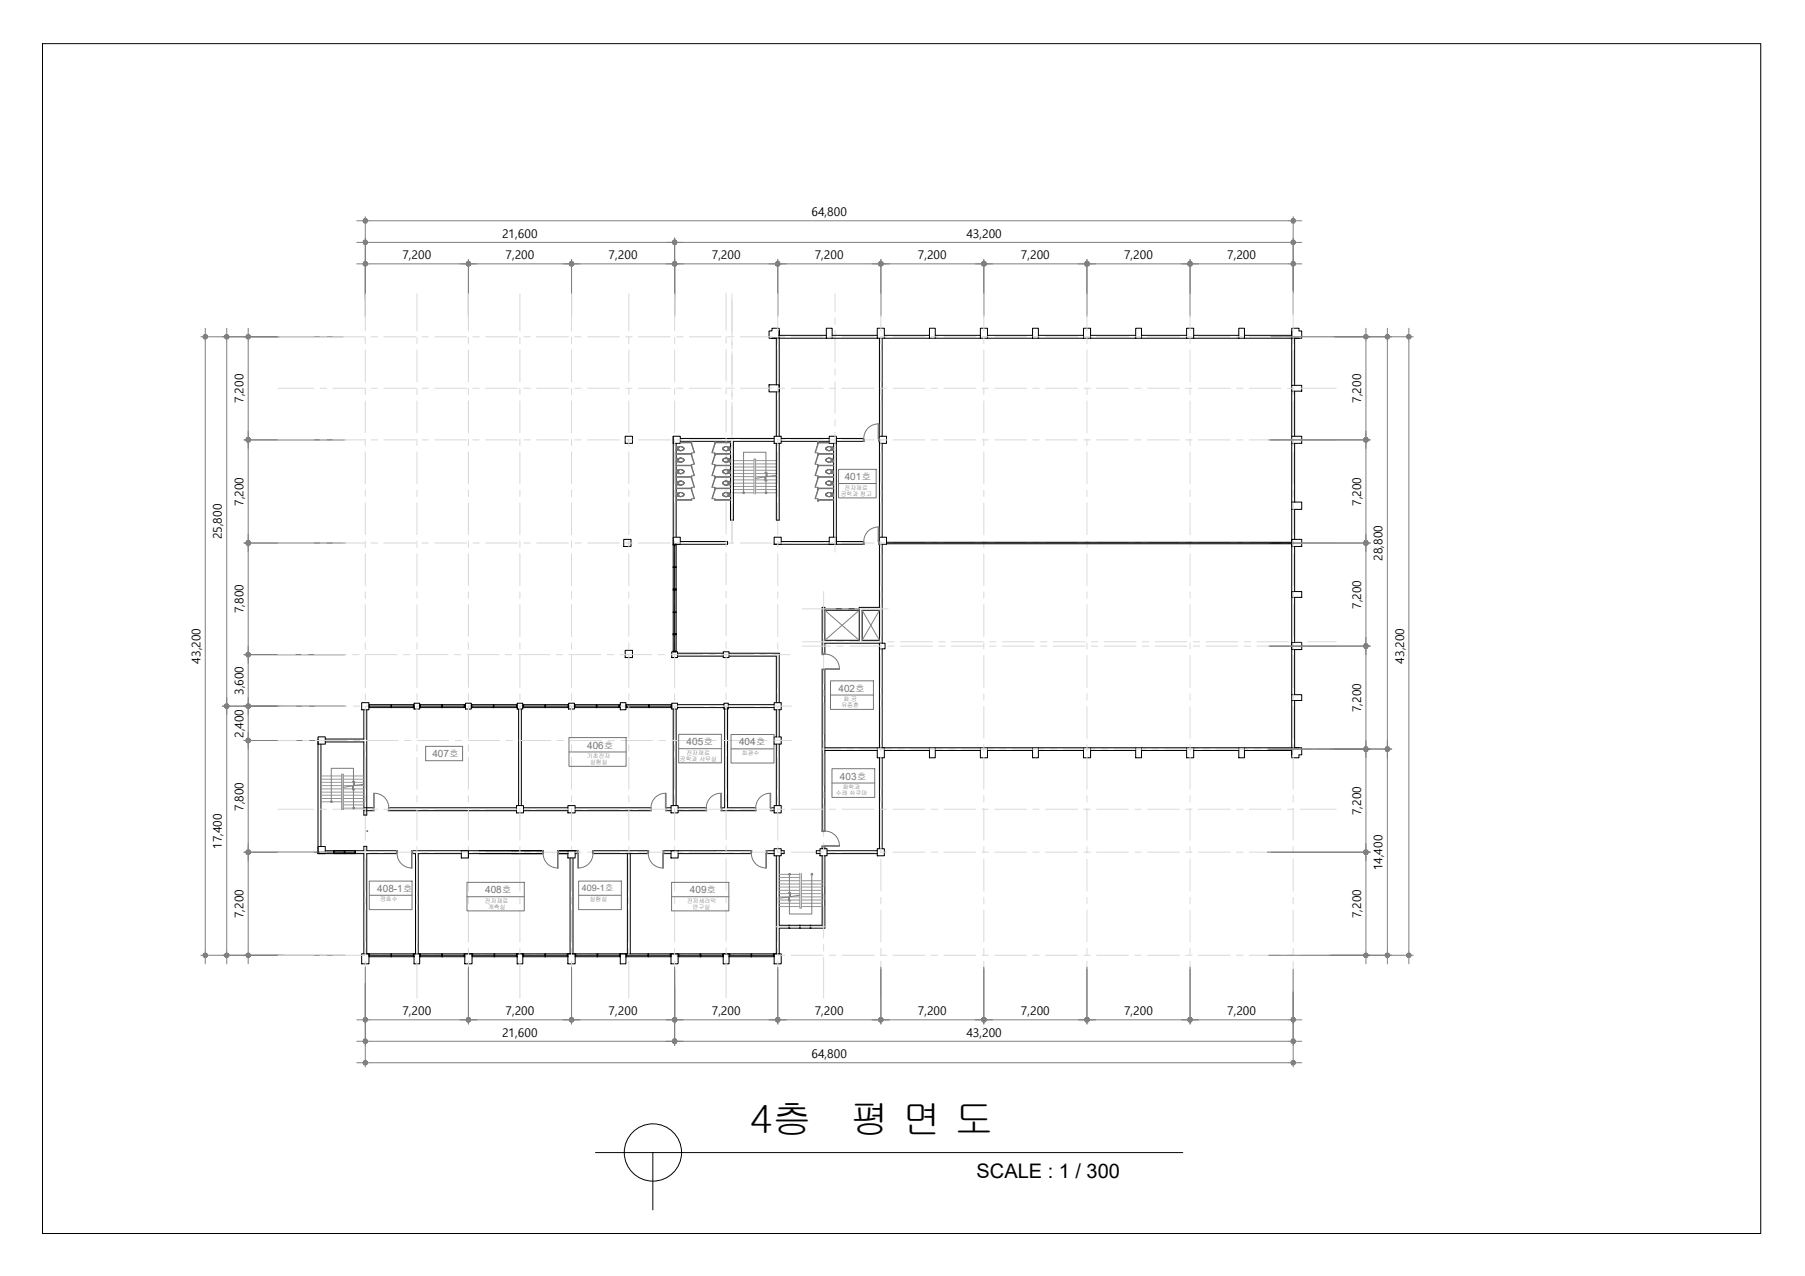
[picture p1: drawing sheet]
<svg xmlns="http://www.w3.org/2000/svg" width="420mm" height="297mm" viewBox="0 0 420 297" stroke-linecap="round" stroke-linejoin="round" font-family="sans-serif">
<defs><g id="words">
<g font-size="9.1">
<text x="174.6" y="263.7">4층</text>
<text x="198" y="263.7">평 면 도</text>
</g>
<text font-size="4.7" x="227.3" y="274.3">SCALE : 1 / 300</text>
<g font-size="2.8">
<text x="188.9" y="50.3">64,800</text>
<text x="116.9" y="55.3">21,600</text>
<text x="224.9" y="55.3">43,200</text>
<text x="93.7" y="60.3">7,200</text>
<text x="117.7" y="60.3">7,200</text>
<text x="141.7" y="60.3">7,200</text>
<text x="165.7" y="60.3">7,200</text>
<text x="189.6" y="60.3">7,200</text>
<text x="213.6" y="60.3">7,200</text>
<text x="237.6" y="60.3">7,200</text>
<text x="261.6" y="60.3">7,200</text>
<text x="285.7" y="60.3">7,200</text>
<text x="56.7" y="93.8" transform="rotate(-90 56.7 93.8)">7,200</text>
<text x="316.9" y="93.8" transform="rotate(-90 316.9 93.8)">7,200</text>
<text x="56.7" y="117.8" transform="rotate(-90 56.7 117.8)">7,200</text>
<text x="316.9" y="117.8" transform="rotate(-90 316.9 117.8)">7,200</text>
<text x="51.7" y="125.6" transform="rotate(-90 51.7 125.6)">25,800</text>
<text x="321.8" y="130.6" transform="rotate(-90 321.8 130.6)">28,800</text>
<text x="56.7" y="142.7" transform="rotate(-90 56.7 142.7)">7,800</text>
<text x="316.9" y="141.8" transform="rotate(-90 316.9 141.8)">7,200</text>
<text x="46.7" y="154.5" transform="rotate(-90 46.7 154.5)">43,200</text>
<text x="326.9" y="154.5" transform="rotate(-90 326.9 154.5)">43,200</text>
<text x="56.7" y="161.8" transform="rotate(-90 56.7 161.8)">3,600</text>
<text x="316.9" y="165.8" transform="rotate(-90 316.9 165.8)">7,200</text>
<text x="56.7" y="171.8" transform="rotate(-90 56.7 171.8)">2,400</text>
<text x="56.7" y="188.8" transform="rotate(-90 56.7 188.8)">7,800</text>
<text x="316.9" y="189.8" transform="rotate(-90 316.9 189.8)">7,200</text>
<text x="51.7" y="197.6" transform="rotate(-90 51.7 197.6)">17,400</text>
<text x="321.8" y="202.6" transform="rotate(-90 321.8 202.6)">14,400</text>
<text x="56.7" y="213.7" transform="rotate(-90 56.7 213.7)">7,200</text>
<text x="316.9" y="213.7" transform="rotate(-90 316.9 213.7)">7,200</text>
<text x="93.7" y="236.3">7,200</text>
<text x="117.7" y="236.3">7,200</text>
<text x="141.7" y="236.3">7,200</text>
<text x="165.7" y="236.3">7,200</text>
<text x="189.6" y="236.3">7,200</text>
<text x="213.6" y="236.3">7,200</text>
<text x="237.6" y="236.3">7,200</text>
<text x="261.6" y="236.3">7,200</text>
<text x="285.7" y="236.3">7,200</text>
<text x="116.9" y="241.3">21,600</text>
<text x="224.9" y="241.3">43,200</text>
<text x="188.9" y="246.3">64,800</text>
</g>
<g font-size="2.3" fill="#757575">
<text x="196.6" y="111.8">401호</text>
<text x="195.2" y="161">402호</text>
<text x="159.8" y="173.4">405호</text>
<text x="172" y="173.5">404호</text>
<text x="100.7" y="176.3">407호</text>
<text x="136.7" y="174.2">406호</text>
<text x="195.5" y="181.5">403호</text>
<text x="87.8" y="207.6">408-1호</text>
<text x="112.9" y="207.9">408호</text>
<text x="160.6" y="207.9">409호</text>
</g>
<text font-size="2.1" fill="#757575" x="135.4" y="207.4">409-1호</text>
<g font-size="1.4" fill="#757575">
<text x="195.7" y="115.4">공학과 창고</text>
<text x="196.6" y="114">전자재료</text>
<text x="195.9" y="164.6">유종훈</text>
<text x="196.3" y="163.2">화.공</text>
<text x="136.6" y="176.5">기초전자</text>
<text x="137.4" y="177.9">실험실</text>
<text x="158.3" y="177.1">공학과 사무실</text>
<text x="159.8" y="175.7">전자재료</text>
<text x="172.7" y="175.7">최광수</text>
<text x="194.6" y="185.1">수레 쉬쿠마</text>
<text x="196.2" y="183.7">화학과</text>
<text x="88.5" y="209.8">정효수</text>
<text x="137.3" y="209.8">실험실</text>
<text x="112.9" y="210.2">전자재료</text>
<text x="113.6" y="211.5">계측실</text>
<text x="159.9" y="210.2">전자세라믹</text>
<text x="161.2" y="211.5">연구실</text>
</g>
</g></defs>
<!-- layer: WALL -->
<g fill="none" stroke="#000" stroke-width=".23">
<path d="M180.7 78.7v10.9M181.4 78.7h10.9M192.3 78.1h-10.9v23.5M193.7 78.7h10.5M193.7 78.1h10.5M204.7 78.7v62.7h-4.7v7.7h-8v-7.7h-.6v10.8M205.3 78.7v22.9M205.9 78.7h10.5M205.9 78.1h10.5M217.7 78.7h10.5M217.7 78.1h10.5M229.9 78.7h10.5"/>
<path d="M229.9 78.1h10.5M241.7 78.7h10.5M241.7 78.1h10.5M253.9 78.7h10.5M253.9 78.1h10.5M265.7 78.7h10.5M265.7 78.1h10.5M277.9 78.7h10.5M277.9 78.1h10.5M289.7 78.7h11v11M289.7 78.1h11M301.4 78.7v11"/>
<path d="M180.7 91.2v10.4M300.7 91.1v10.5M301.4 91.1v10.5M156.7 101.6v25.1M157.4 103.2v21.9M158.4 102.1h21.8M158.4 102.7h11.6v18.4h.7v-18.4h9.5M180.7 103.2v17.9h.7v-17.9M181.8 102.1h11.2M181.8 102.7h11.2M194 103.2v21.9M194.7 102.7h6.5"/>
<path d="M201.1 102.1h-6.4v24.6M204.4 102.1h.3M204.5 102.7h.2M205.3 103.2v21.9M300.7 103.2v58.5M301.4 103.2v13.7M301.4 118.6v7M158.4 126.1h11v.6h-12.4M180.2 126.7h21M181.8 126.1h11.2M194.7 126.1h6.4M204.4 126.1h.3"/>
<path d="M204.5 126.7h.2M205.3 126.7v23h-13.3v2.5M206.4 126.6h94.3M206.4 126.2h94.3M301.4 127.2v10.5M301.4 139.1v10.5M157.7 152.7h10.6M157.7 152.1h10.6M169.7 152.7h11v10.9M169.7 152.1h11.7v11.5M191.4 155.8v37.8M192 142.1h8"/>
<path d="M192 155.9v37.6M192 141.7h8M200.7 142.1h4v7h-4zM204.7 149.7v24.4h11.7M205.3 151v23.1M301.4 151.2v10.5M74 172v26.7h10.7v23.3M74.7 173.2v23.9M84.7 165.2v6.8h-9M85.4 165.2v24.5h-.7v-17h-9M120.7 165.1v22.4M121.4 165.1v22.4"/>
<path d="M157.4 165.1v22.4M157.7 164h10.8M157.7 164.7h10.8M168.7 164.7v23.3h-.9M169.4 164.7v23.3h6.5M169.5 164h10.7M169.5 164.7h10.7M180.7 165.2v6.3M180.7 173.2v14.3M181.4 165.2v6.3M181.4 173.2v14.3M192 174.1h12.2"/>
<path d="M192 174.7h12.2M204.7 176.4v21.2M205.3 176.4v21.2M205.9 174.7h10.5M217.7 174.1h10.5M217.7 174.7h10.5M229.9 174.1h10.5M229.9 174.7h10.5M241.7 174.1h10.5M241.7 174.7h10.5M253.9 174.1h10.5M253.9 174.7h10.5"/>
<path d="M265.7 174.1h10.5M265.7 174.7h10.5M277.9 174.1h10.5M277.9 174.7h10.5M289.7 174.7h11M300.7 163.1v11M301.4 163.1v11h-11.7M75.7 198h9v-1h.7v1h7.1M77.8 198.4h2.3M80.3 198.4h2.3M84.7 188.7h2.4M84.7 188h2.4"/>
<path d="M85.4 193.5h.1M90.4 188.7h29.8M90.5 188h29.7M92.4 198.7h-7v23.3h.5M95.8 198.7h.9v23.3M95.8 198h30.7M107.4 198.7h-10v23.3M109 198.7h17.4M109 198v1.7M111.5 198.7h14.9h-7.4M121.9 188.7h10.3M121.9 188h10.3"/>
<path d="M129.8 198.7h2.4zM129.8 198h4.8M132.7 199.7v22.3M133.4 199.7v22.3M133.9 188.7h17.7M133.9 188h17.6M133.9 198.7h.7M137.9 198h13.1M138 198.7h12.9M146 198.7v23.3M146.7 198.7v23.3M154.2 198.7h2"/>
<path d="M154.3 198h2.7M154.9 188h1.3M155 188.7h1.2M157.8 198.7h17.1M157.8 188.7h6.7M157.8 188h6.6M157.8 198h17.2M167.8 188.7h8.2M178.3 198.7h1.9M178.3 198h1.9M179.3 188h.9M179.3 188.7h.9"/>
<path d="M180.7 199.2v22.8M181.4 199.2v16.2h2.2M181.8 198h.7v.7h-.7M190.9 198h-.9v.7h.9M191.4 199.2v16.2h-2.6M191.4 196.9v.7M192 199.2v16.9h-3.2M192 196.9v.7M192.5 198.7h11.7M192.5 198h11.7M183.6 216.1h-2.2v5.9h-1.2M96.4 222h1.3"/>
<path d="M108.2 222h1.7M120.4 222h1.3M132.2 222h1.7M144.4 222h1.3M156.2 222h1.6M168.3 222h1.4"/>
</g>
<!-- layer: DIM -->
<g fill="none" stroke="#7f7f7f" stroke-width=".23">
<path d="M85 50.4v23.3M86 51.4h214M86 56.4h70M157 55.4v18.3M158 56.4h142M301 50.4v22.8M46.8 78.4h33.1M47.8 79.4v142M52.8 79.4v84M57.8 79.4v22M86 61.4h22M109 60.4v13.3"/>
<path d="M110.1 61.4h21.9M133 60.4v13.3M134.1 61.4h21.9M158 61.4h22M181 60.4v13.3M182 61.4h22M205 60.4v13.3M206 61.4h22M229 60.4v13.3M230 61.4h22M253 60.4v13.3M254 61.4h22"/>
<path d="M277 60.4v13.3M278 61.4h22M295.9 78.4h33.1M318 79.4v22M322.9 79.4v94M327.9 79.4v142M56.8 102.4h23.6M57.8 103.4v22M295.3 102.4h23.7M318 103.4v22M56.8 126.4h23.6M57.8 127.4v24"/>
<path d="M295.3 126.4h23.7M318 127.4v22M56.8 152.4h23.6M57.8 153.4v10M295.4 150.4h23.6M318 151.4v22M51.8 164.4h28.6M52.8 165.4v56M56.8 172.4h23.6M57.8 165.4v6M57.8 173.4v24M295.1 174.4h28.9"/>
<path d="M318 175.4v22M322.9 175.4v46M56.8 198.4h23.6M57.8 199.4v22M295 198.4h24M318 199.4v22M46.8 222.4h33.6M85 225.1v23.3M86 237.4h22M109 225.1v13.3M110.1 237.4h21.9M133 225.1v13.3"/>
<path d="M134.1 237.4h21.9M157 225.1v18.3M158 237.4h22M181 225.1v13.3M182 237.4h22M205 225.1v13.3M206 237.4h22M229 225.1v13.3M230 237.4h22M253 225.1v13.3M254 237.4h22M277 225.1v13.3"/>
<path d="M278 237.4h22M295.3 222.4h33.7M301 225.6v22.8M86 247.4h214M86 242.4h70M158 242.4h142"/>
</g>
<!-- layer: 0 -->
<g fill="#7f7f7f" stroke="#7f7f7f" stroke-width=".23">
<path d="M301 51.4h.5l-.1-.2zM301.3 51l.1 .2-.4 .2zM301 50.9v.5l.3-.4z"/>
<path d="M300.8 51l.2 .4v-.5zM300.8 51l.2 .4-.4-.2zM300.6 51.2l-.1 .2h.5z"/>
<path d="M300.5 51.4l.1 .2 .4-.2zM300.6 51.6l.4-.2-.2 .5zM301 51.4l-.2 .5h.2z"/>
<path d="M301 51.4v.5h.3zM301 51.4l.4 .2-.1 .3zM301 51.4l.4 .2 .1-.2z"/>
<path d="M84.5 51.4l.1 .2 .4-.2zM84.6 51.6l.4-.2-.2 .5zM85 51.4l-.2 .5h.2z"/>
<path d="M85 51.4v.5h.3zM85 51.4l.5 .2-.2 .3zM85 51.4l.5 .2v-.2z"/>
<path d="M85 51.4h.5v-.2zM85.3 51l.2 .2-.5 .2zM85 50.9v.5l.3-.4z"/>
<path d="M84.8 51l.2 .4v-.5zM84.8 51l.2 .4-.4-.2zM84.6 51.2l-.1 .2h.5z"/>
<path d="M157 56.4h.6l-.1-.2zM157.3 56l.2 .2-.5 .2zM157 55.9v.5l.3-.4z"/>
<path d="M156.8 56l.2 .4v-.5zM156.8 56l.2 .4-.4-.2zM156.6 56.2l-.1 .2h.5z"/>
<path d="M156.5 56.4l.1 .2 .4-.2zM156.6 56.6l.4-.2-.2 .5zM157 56.4l-.2 .5h.2z"/>
<path d="M157 56.4v.5h.3zM157 56.4l.5 .2-.2 .3zM157 56.4l.5 .2 .1-.2z"/>
<path d="M84.5 56.4l.1 .2 .4-.2zM84.6 56.6l.4-.2-.2 .5zM85 56.4l-.2 .5h.2z"/>
<path d="M85 56.4v.5h.3zM85 56.4l.5 .2-.2 .3zM85 56.4l.5 .2v-.2z"/>
<path d="M85 56.4h.5v-.2zM85.3 56l.2 .2-.5 .2zM85 55.9v.5l.3-.4z"/>
<path d="M84.8 56l.2 .4v-.5zM84.8 56l.2 .4-.4-.2zM84.6 56.2l-.1 .2h.5z"/>
<path d="M181 61.4h.5v-.2zM181.3 61l.2 .2-.5 .2zM181 60.9v.5l.3-.4z"/>
<path d="M180.8 61l.2 .4v-.5zM180.8 61l.2 .4-.4-.2zM180.6 61.2l-.1 .2h.5z"/>
<path d="M180.5 61.4l.1 .3 .4-.3zM180.6 61.7l.4-.3-.2 .4zM181 61.4l-.2 .4 .2 .1z"/>
<path d="M181 61.4v.5l.3-.1zM181 61.4l.5 .3-.2 .1zM181 61.4l.5 .3v-.3z"/>
<path d="M156.5 61.4l.1 .3 .4-.3zM156.6 61.7l.4-.3-.2 .4zM157 61.4l-.2 .4 .2 .1z"/>
<path d="M157 61.4v.5l.3-.1zM157 61.4l.5 .3-.2 .1zM157 61.4l.5 .3 .1-.3z"/>
<path d="M157 61.4h.6l-.1-.2zM157.3 61l.2 .2-.5 .2zM157 60.9v.5l.3-.4z"/>
<path d="M156.8 61l.2 .4v-.5zM156.8 61l.2 .4-.4-.2zM156.6 61.2l-.1 .2h.5z"/>
<path d="M301 56.4h.5l-.1-.2zM301.3 56l.1 .2-.4 .2zM301 55.9v.5l.3-.4z"/>
<path d="M300.8 56l.2 .4v-.5zM300.8 56l.2 .4-.4-.2zM300.6 56.2l-.1 .2h.5z"/>
<path d="M300.5 56.4l.1 .2 .4-.2zM300.6 56.6l.4-.2-.2 .5zM301 56.4l-.2 .5h.2z"/>
<path d="M301 56.4v.5h.3zM301 56.4l.4 .2-.1 .3zM301 56.4l.4 .2 .1-.2z"/>
<path d="M156.5 56.4l.1 .2 .4-.2zM156.6 56.6l.4-.2-.2 .5zM157 56.4l-.2 .5h.2z"/>
<path d="M157 56.4v.5h.3zM157 56.4l.5 .2-.2 .3zM157 56.4l.5 .2 .1-.2z"/>
<path d="M157 56.4h.6l-.1-.2zM157.3 56l.2 .2-.5 .2zM157 55.9v.5l.3-.4z"/>
<path d="M156.8 56l.2 .4v-.5zM156.8 56l.2 .4-.4-.2zM156.6 56.2l-.1 .2h.5z"/>
<path d="M205 61.4h.5v-.2zM205.3 61l.2 .2-.5 .2zM205 60.9v.5l.3-.4z"/>
<path d="M204.8 61l.2 .4v-.5zM204.8 61l.2 .4-.4-.2zM204.6 61.2l-.1 .2h.5z"/>
<path d="M204.5 61.4l.1 .3 .4-.3zM204.6 61.7l.4-.3-.2 .4zM205 61.4l-.2 .4 .2 .1z"/>
<path d="M205 61.4v.5l.3-.1zM205 61.4l.5 .3-.2 .1zM205 61.4l.5 .3v-.3z"/>
<path d="M180.5 61.4l.1 .3 .4-.3zM180.6 61.7l.4-.3-.2 .4zM181 61.4l-.2 .4 .2 .1z"/>
<path d="M181 61.4v.5l.3-.1zM181 61.4l.5 .3-.2 .1zM181 61.4l.5 .3v-.3z"/>
<path d="M181 61.4h.5v-.2zM181.3 61l.2 .2-.5 .2zM181 60.9v.5l.3-.4z"/>
<path d="M180.8 61l.2 .4v-.5zM180.8 61l.2 .4-.4-.2zM180.6 61.2l-.1 .2h.5z"/>
<path d="M229 61.4h.5v-.2zM229.3 61l.2 .2-.5 .2zM229 60.9v.5l.3-.4z"/>
<path d="M228.8 61l.2 .4v-.5zM228.8 61l.2 .4-.4-.2zM228.6 61.2l-.1 .2h.5z"/>
<path d="M228.5 61.4l.1 .3 .4-.3zM228.6 61.7l.4-.3-.2 .4zM229 61.4l-.2 .4 .2 .1z"/>
<path d="M229 61.4v.5l.3-.1zM229 61.4l.5 .3-.2 .1zM229 61.4l.5 .3v-.3z"/>
<path d="M204.5 61.4l.1 .3 .4-.3zM204.6 61.7l.4-.3-.2 .4zM205 61.4l-.2 .4 .2 .1z"/>
<path d="M205 61.4v.5l.3-.1zM205 61.4l.5 .3-.2 .1zM205 61.4l.5 .3v-.3z"/>
<path d="M205 61.4h.5v-.2zM205.3 61l.2 .2-.5 .2zM205 60.9v.5l.3-.4z"/>
<path d="M204.8 61l.2 .4v-.5zM204.8 61l.2 .4-.4-.2zM204.6 61.2l-.1 .2h.5z"/>
<path d="M253 61.4h.5v-.2zM253.3 61l.2 .2-.5 .2zM253 60.9v.5l.3-.4z"/>
<path d="M252.8 61l.2 .4v-.5zM252.8 61l.2 .4-.4-.2zM252.6 61.2l-.1 .2h.5z"/>
<path d="M252.5 61.4l.1 .3 .4-.3zM252.6 61.7l.4-.3-.2 .4zM253 61.4l-.2 .4 .2 .1z"/>
<path d="M253 61.4v.5l.3-.1zM253 61.4l.5 .3-.2 .1zM253 61.4l.5 .3v-.3z"/>
<path d="M228.5 61.4l.1 .3 .4-.3zM228.6 61.7l.4-.3-.2 .4zM229 61.4l-.2 .4 .2 .1z"/>
<path d="M229 61.4v.5l.3-.1zM229 61.4l.5 .3-.2 .1zM229 61.4l.5 .3v-.3z"/>
<path d="M229 61.4h.5v-.2zM229.3 61l.2 .2-.5 .2zM229 60.9v.5l.3-.4z"/>
<path d="M228.8 61l.2 .4v-.5zM228.8 61l.2 .4-.4-.2zM228.6 61.2l-.1 .2h.5z"/>
<path d="M277 61.4h.5l-.1-.2zM277.3 61l.1 .2-.4 .2zM277 60.9v.5l.3-.4z"/>
<path d="M276.8 61l.2 .4v-.5zM276.8 61l.2 .4-.4-.2zM276.6 61.2l-.1 .2h.5z"/>
<path d="M276.5 61.4l.1 .3 .4-.3zM276.6 61.7l.4-.3-.2 .4zM277 61.4l-.2 .4 .2 .1z"/>
<path d="M277 61.4v.5l.3-.1zM277 61.4l.4 .3-.1 .1zM277 61.4l.4 .3 .1-.3z"/>
<path d="M252.5 61.4l.1 .3 .4-.3zM252.6 61.7l.4-.3-.2 .4zM253 61.4l-.2 .4 .2 .1z"/>
<path d="M253 61.4v.5l.3-.1zM253 61.4l.5 .3-.2 .1zM253 61.4l.5 .3v-.3z"/>
<path d="M253 61.4h.5v-.2zM253.3 61l.2 .2-.5 .2zM253 60.9v.5l.3-.4z"/>
<path d="M252.8 61l.2 .4v-.5zM252.8 61l.2 .4-.4-.2zM252.6 61.2l-.1 .2h.5z"/>
<path d="M301 61.4h.5l-.1-.2zM301.3 61l.1 .2-.4 .2zM301 60.9v.5l.3-.4z"/>
<path d="M300.8 61l.2 .4v-.5zM300.8 61l.2 .4-.4-.2zM300.6 61.2l-.1 .2h.5z"/>
<path d="M300.5 61.4l.1 .3 .4-.3zM300.6 61.7l.4-.3-.2 .4zM301 61.4l-.2 .4 .2 .1z"/>
<path d="M301 61.4v.5l.3-.1zM301 61.4l.4 .3-.1 .1zM301 61.4l.4 .3 .1-.3z"/>
<path d="M276.5 61.4l.1 .3 .4-.3zM276.6 61.7l.4-.3-.2 .4zM277 61.4l-.2 .4 .2 .1z"/>
<path d="M277 61.4v.5l.3-.1zM277 61.4l.4 .3-.1 .1zM277 61.4l.4 .3 .1-.3z"/>
<path d="M277 61.4h.5l-.1-.2zM277.3 61l.1 .2-.4 .2zM277 60.9v.5l.3-.4z"/>
<path d="M276.8 61l.2 .4v-.5zM276.8 61l.2 .4-.4-.2zM276.6 61.2l-.1 .2h.5z"/>
<path d="M109 61.4h.5v-.2zM109.3 61l.2 .2-.5 .2zM109 60.9v.5l.3-.4z"/>
<path d="M108.8 61l.2 .4v-.5zM108.8 61l.2 .4-.4-.2zM108.6 61.2l-.1 .2h.5z"/>
<path d="M108.5 61.4l.1 .3 .4-.3zM108.6 61.7l.4-.3-.2 .4zM109 61.4l-.2 .4 .2 .1z"/>
<path d="M109 61.4v.5l.3-.1zM109 61.4l.5 .3-.2 .1zM109 61.4l.5 .3v-.3z"/>
<path d="M84.5 61.4l.1 .3 .4-.3zM84.6 61.7l.4-.3-.2 .4zM85 61.4l-.2 .4 .2 .1z"/>
<path d="M85 61.4v.5l.3-.1zM85 61.4l.5 .3-.2 .1zM85 61.4l.5 .3v-.3z"/>
<path d="M85 61.4h.5v-.2zM85.3 61l.2 .2-.5 .2zM85 60.9v.5l.3-.4z"/>
<path d="M84.8 61l.2 .4v-.5zM84.8 61l.2 .4-.4-.2zM84.6 61.2l-.1 .2h.5z"/>
<path d="M133 61.4h.5v-.2zM133.3 61l.2 .2-.5 .2zM133 60.9v.5l.3-.4z"/>
<path d="M132.8 61l.2 .4v-.5zM132.8 61l.2 .4-.4-.2zM132.6 61.2l-.1 .2h.5z"/>
<path d="M132.5 61.4l.1 .3 .4-.3zM132.6 61.7l.4-.3-.2 .4zM133 61.4l-.2 .4 .2 .1z"/>
<path d="M133 61.4v.5l.3-.1zM133 61.4l.5 .3-.2 .1zM133 61.4l.5 .3v-.3z"/>
<path d="M108.5 61.4l.1 .3 .4-.3zM108.6 61.7l.4-.3-.2 .4zM109 61.4l-.2 .4 .2 .1z"/>
<path d="M109 61.4v.5l.3-.1zM109 61.4l.5 .3-.2 .1zM109 61.4l.5 .3v-.3z"/>
<path d="M109 61.4h.5v-.2zM109.3 61l.2 .2-.5 .2zM109 60.9v.5l.3-.4z"/>
<path d="M108.8 61l.2 .4v-.5zM108.8 61l.2 .4-.4-.2zM108.6 61.2l-.1 .2h.5z"/>
<path d="M157 61.4h.6l-.1-.2zM157.3 61l.2 .2-.5 .2zM157 60.9v.5l.3-.4z"/>
<path d="M156.8 61l.2 .4v-.5zM156.8 61l.2 .4-.4-.2zM156.6 61.2l-.1 .2h.5z"/>
<path d="M156.5 61.4l.1 .3 .4-.3zM156.6 61.7l.4-.3-.2 .4zM157 61.4l-.2 .4 .2 .1z"/>
<path d="M157 61.4v.5l.3-.1zM157 61.4l.5 .3-.2 .1zM157 61.4l.5 .3 .1-.3z"/>
<path d="M132.5 61.4l.1 .3 .4-.3zM132.6 61.7l.4-.3-.2 .4zM133 61.4l-.2 .4 .2 .1z"/>
<path d="M133 61.4v.5l.3-.1zM133 61.4l.5 .3-.2 .1zM133 61.4l.5 .3v-.3z"/>
<path d="M133 61.4h.5v-.2zM133.3 61l.2 .2-.5 .2zM133 60.9v.5l.3-.4z"/>
<path d="M132.8 61l.2 .4v-.5zM132.8 61l.2 .4-.4-.2zM132.6 61.2l-.1 .2h.5z"/>
<path d="M47.5 78l.3 .4v-.5zM47.5 78l.3 .4-.4-.3zM47.4 78.1l-.1 .3h.5z"/>
<path d="M47.3 78.4l.1 .3 .4-.3zM47.4 78.7l.4-.3-.3 .4zM47.8 78.4l-.3 .4 .3 .1z"/>
<path d="M47.8 78.4v.5l.2-.1zM47.8 78.4l.4 .3-.2 .1zM47.8 78.4l.4 .3 .1-.3z"/>
<path d="M47.8 78.4h.5l-.1-.3zM48 78l.2 .1-.4 .3zM47.8 77.9v.5l.2-.4z"/>
<path d="M47.8 222.4v.5l.2-.1zM47.8 222.4l.4 .2-.2 .2zM47.8 222.4l.4 .2 .1-.2z"/>
<path d="M47.8 222.4h.5l-.1-.3zM48 222l.2 .1-.4 .3zM47.8 221.9v.5l.2-.4z"/>
<path d="M47.5 222l.3 .4v-.5zM47.5 222l.3 .4-.4-.3zM47.4 222.1l-.1 .3h.5z"/>
<path d="M47.3 222.4l.1 .2 .4-.2zM47.4 222.6l.4-.2-.3 .4zM47.8 222.4l-.3 .4 .3 .1z"/>
<path d="M52.5 164l.3 .4v-.5zM52.5 164l.3 .4-.4-.3zM52.4 164.1l-.1 .3h.5z"/>
<path d="M52.3 164.4l.1 .2 .4-.2zM52.4 164.6l.4-.2-.3 .4zM52.8 164.4l-.3 .4 .3 .1z"/>
<path d="M52.8 164.4v.5l.2-.1zM52.8 164.4l.4 .2-.2 .2zM52.8 164.4l.4 .2 .1-.2z"/>
<path d="M52.8 164.4h.5l-.1-.3zM53 164l.2 .1-.4 .3zM52.8 163.9v.5l.2-.4z"/>
<path d="M52.8 222.4v.5l.2-.1zM52.8 222.4l.4 .2-.2 .2zM52.8 222.4l.4 .2 .1-.2z"/>
<path d="M52.8 222.4h.5l-.1-.3zM53 222l.2 .1-.4 .3zM52.8 221.9v.5l.2-.4z"/>
<path d="M52.5 222l.3 .4v-.5zM52.4 222.1l.1-.1 .3 .4zM52.4 222.1l-.1 .3h.5z"/>
<path d="M52.3 222.4l.1 .2 .4-.2zM52.4 222.6l.4-.2-.3 .4zM52.8 222.4l-.3 .4 .3 .1z"/>
<path d="M57.5 198l.3 .4v-.5zM57.5 198l.3 .4-.5-.3zM57.3 198.1v.3h.5z"/>
<path d="M57.3 198.4v.2l.5-.2zM57.3 198.6l.5-.2-.3 .4zM57.8 198.4l-.3 .4 .3 .1z"/>
<path d="M57.8 198.4v.5l.2-.1zM57.8 198.4l.4 .2-.2 .2zM57.8 198.4l.4 .2 .1-.2z"/>
<path d="M57.8 198.4h.5l-.1-.3zM58 198l.2 .1-.4 .3zM57.8 197.9v.5l.2-.4z"/>
<path d="M57.8 222.4v.5l.2-.1zM57.8 222.4l.4 .2-.2 .2zM57.8 222.4l.4 .2 .1-.2z"/>
<path d="M57.8 222.4h.5l-.1-.3zM58 222l.2 .1-.4 .3zM57.8 221.9v.5l.2-.4z"/>
<path d="M57.5 222l.3 .4v-.5zM57.3 222.1l.2-.1 .3 .4zM57.3 222.1v.3h.5z"/>
<path d="M57.3 222.4v.2l.5-.2zM57.3 222.6l.5-.2-.3 .4zM57.8 222.4l-.3 .4 .3 .1z"/>
<path d="M57.5 172l.3 .4v-.5zM57.5 172l.3 .4-.5-.3zM57.3 172.1v.3h.5z"/>
<path d="M57.3 172.4v.2l.5-.2zM57.3 172.6l.5-.2-.3 .4zM57.8 172.4l-.3 .4 .3 .1z"/>
<path d="M57.8 172.4v.5l.2-.1zM57.8 172.4l.4 .2-.2 .2zM57.8 172.4l.4 .2 .1-.2z"/>
<path d="M57.8 172.4h.5l-.1-.3zM58 172l.2 .1-.4 .3zM57.8 171.9v.5l.2-.4z"/>
<path d="M57.8 198.4v.5l.2-.1zM57.8 198.4l.4 .2-.2 .2zM57.8 198.4l.4 .2 .1-.2z"/>
<path d="M57.8 198.4h.5l-.1-.3zM58 198l.2 .1-.4 .3zM57.8 197.9v.5l.2-.4z"/>
<path d="M57.5 198l.3 .4v-.5zM57.5 198l.3 .4-.5-.3zM57.3 198.1v.3h.5z"/>
<path d="M57.3 198.4v.2l.5-.2zM57.3 198.6l.5-.2-.3 .4zM57.8 198.4l-.3 .4 .3 .1z"/>
<path d="M57.5 164l.3 .4v-.5zM57.5 164l.3 .4-.5-.3zM57.3 164.1v.3h.5z"/>
<path d="M57.3 164.4v.2l.5-.2zM57.3 164.6l.5-.2-.3 .4zM57.8 164.4l-.3 .4 .3 .1z"/>
<path d="M57.8 164.4v.5l.2-.1zM57.8 164.4l.4 .2-.2 .2zM57.8 164.4l.4 .2 .1-.2z"/>
<path d="M57.8 164.4h.5l-.1-.3zM58 164l.2 .1-.4 .3zM57.8 163.9v.5l.2-.4z"/>
<path d="M57.8 172.4v.5l.2-.1zM57.8 172.4l.4 .2-.2 .2zM57.8 172.4l.4 .2 .1-.2z"/>
<path d="M57.8 172.4h.5l-.1-.3zM58 172l.2 .1-.4 .3zM57.8 171.9v.5l.2-.4z"/>
<path d="M57.5 172l.3 .4v-.5zM57.5 172l.3 .4-.5-.3zM57.3 172.1v.3h.5z"/>
<path d="M57.3 172.4v.2l.5-.2zM57.3 172.6l.5-.2-.3 .4zM57.8 172.4l-.3 .4 .3 .1z"/>
<path d="M57.5 152l.3 .4v-.5zM57.5 152l.3 .4-.5-.3zM57.3 152.1v.3h.5z"/>
<path d="M57.3 152.4v.3l.5-.3zM57.3 152.7l.5-.3-.3 .4zM57.8 152.4l-.3 .4 .3 .1z"/>
<path d="M57.8 152.4v.5l.2-.1zM57.8 152.4l.4 .3-.2 .1zM57.8 152.4l.4 .3 .1-.3z"/>
<path d="M57.8 152.4h.5l-.1-.3zM58 152l.2 .1-.4 .3zM57.8 151.9v.5l.2-.4z"/>
<path d="M57.8 164.4v.5l.2-.1zM57.8 164.4l.4 .2-.2 .2zM57.8 164.4l.4 .2 .1-.2z"/>
<path d="M57.8 164.4h.5l-.1-.3zM58 164l.2 .1-.4 .3zM57.8 163.9v.5l.2-.4z"/>
<path d="M57.5 164l.3 .4v-.5zM57.5 164l.3 .4-.5-.3zM57.3 164.1v.3h.5z"/>
<path d="M57.3 164.4v.2l.5-.2zM57.3 164.6l.5-.2-.3 .4zM57.8 164.4l-.3 .4 .3 .1z"/>
<path d="M57.5 125.9l.3 .5v-.5zM57.5 125.9l.3 .5-.5-.2zM57.3 126.2v.2h.5z"/>
<path d="M57.3 126.4v.3l.5-.3zM57.3 126.7l.5-.3-.3 .4zM57.8 126.4l-.3 .4 .3 .1z"/>
<path d="M57.8 126.4v.5l.2-.1zM57.8 126.4l.4 .3-.2 .1zM57.8 126.4l.4 .3 .1-.3z"/>
<path d="M57.8 126.4h.5l-.1-.2zM58 125.9l.2 .3-.4 .2zM57.8 125.9v.5l.2-.5z"/>
<path d="M57.8 152.4v.5l.2-.1zM57.8 152.4l.4 .3-.2 .1zM57.8 152.4l.4 .3 .1-.3z"/>
<path d="M57.8 152.4h.5l-.1-.3zM58 152l.2 .1-.4 .3zM57.8 151.9v.5l.2-.4z"/>
<path d="M57.5 152l.3 .4v-.5zM57.5 152l.3 .4-.5-.3zM57.3 152.1v.3h.5z"/>
<path d="M57.3 152.4v.3l.5-.3zM57.3 152.7l.5-.3-.3 .4zM57.8 152.4l-.3 .4 .3 .1z"/>
<path d="M57.5 101.9l.3 .5v-.5zM57.5 101.9l.3 .5-.5-.2zM57.3 102.2v.2h.5z"/>
<path d="M57.3 102.4v.3l.5-.3zM57.3 102.7l.5-.3-.3 .4zM57.8 102.4l-.3 .4 .3 .1z"/>
<path d="M57.8 102.4v.5l.2-.1zM57.8 102.4l.4 .3-.2 .1zM57.8 102.4l.4 .3 .1-.3z"/>
<path d="M57.8 102.4h.5l-.1-.2zM58 101.9l.2 .3-.4 .2zM57.8 101.9v.5l.2-.5z"/>
<path d="M57.8 126.4v.5l.2-.1zM57.8 126.4l.4 .3-.2 .1zM57.8 126.4l.4 .3 .1-.3z"/>
<path d="M57.8 126.4h.5l-.1-.2zM58 125.9l.2 .3-.4 .2zM57.8 125.9v.5l.2-.5z"/>
<path d="M57.5 125.9l.3 .5v-.5zM57.5 125.9l.3 .5-.5-.2zM57.3 126.2v.2h.5z"/>
<path d="M57.3 126.4v.3l.5-.3zM57.3 126.7l.5-.3-.3 .4zM57.8 126.4l-.3 .4 .3 .1z"/>
<path d="M57.5 78l.3 .4v-.5zM57.5 78l.3 .4-.5-.3zM57.3 78.1v.3h.5z"/>
<path d="M57.3 78.4v.3l.5-.3zM57.3 78.7l.5-.3-.3 .4zM57.8 78.4l-.3 .4 .3 .1z"/>
<path d="M57.8 78.4v.5l.2-.1zM57.8 78.4l.4 .3-.2 .1zM57.8 78.4l.4 .3 .1-.3z"/>
<path d="M57.8 78.4h.5l-.1-.3zM58 78l.2 .1-.4 .3zM57.8 77.9v.5l.2-.4z"/>
<path d="M57.8 102.4v.5l.2-.1zM57.8 102.4l.4 .3-.2 .1zM57.8 102.4l.4 .3 .1-.3z"/>
<path d="M57.8 102.4h.5l-.1-.2zM58 101.9l.2 .3-.4 .2zM57.8 101.9v.5l.2-.5z"/>
<path d="M57.5 101.9l.3 .5v-.5zM57.5 101.9l.3 .5-.5-.2zM57.3 102.2v.2h.5z"/>
<path d="M57.3 102.4v.3l.5-.3zM57.3 102.7l.5-.3-.3 .4zM57.8 102.4l-.3 .4 .3 .1z"/>
<path d="M52.5 78l.3 .4v-.5zM52.5 78l.3 .4-.4-.3zM52.4 78.1l-.1 .3h.5z"/>
<path d="M52.3 78.4l.1 .3 .4-.3zM52.4 78.7l.4-.3-.3 .4zM52.8 78.4l-.3 .4 .3 .1z"/>
<path d="M52.8 78.4v.5l.2-.1zM52.8 78.4l.4 .3-.2 .1zM52.8 78.4l.4 .3 .1-.3z"/>
<path d="M52.8 78.4h.5l-.1-.3zM53 78l.2 .1-.4 .3zM52.8 77.9v.5l.2-.4z"/>
<path d="M52.8 164.4v.5l.2-.1zM52.8 164.4l.4 .2-.2 .2zM52.8 164.4l.4 .2 .1-.2z"/>
<path d="M52.8 164.4h.5l-.1-.3zM53 164l.2 .1-.4 .3zM52.8 163.9v.5l.2-.4z"/>
<path d="M52.5 164l.3 .4v-.5zM52.5 164l.3 .4-.4-.3zM52.4 164.1l-.1 .3h.5z"/>
<path d="M52.3 164.4l.1 .2 .4-.2zM52.4 164.6l.4-.2-.3 .4zM52.8 164.4l-.3 .4 .3 .1z"/>
<path d="M327.7 78l.2 .4v-.5zM327.5 78.1l.2-.1 .2 .4zM327.5 78.1l-.1 .3h.5z"/>
<path d="M327.4 78.4l.1 .3 .4-.3zM327.5 78.7l.4-.3-.2 .4zM327.9 78.4l-.2 .4 .2 .1z"/>
<path d="M327.9 78.4v.5l.3-.1zM327.9 78.4l.5 .3-.2 .1zM327.9 78.4l.5 .3 .1-.3z"/>
<path d="M327.9 78.4h.6l-.1-.3zM328.2 78l.2 .1-.5 .3zM327.9 77.9v.5l.3-.4z"/>
<path d="M327.9 222.4v.5l.3-.1zM327.9 222.4l.5 .2-.2 .2zM327.9 222.4l.5 .2 .1-.2z"/>
<path d="M327.9 222.4h.6l-.1-.3zM328.2 222l.2 .1-.5 .3zM327.9 221.9v.5l.3-.4z"/>
<path d="M327.7 222l.2 .4v-.5zM327.5 222.1l.2-.1 .2 .4zM327.5 222.1l-.1 .3h.5z"/>
<path d="M327.4 222.4l.1 .2 .4-.2zM327.5 222.6l.4-.2-.2 .4zM327.9 222.4l-.2 .4 .2 .1z"/>
<path d="M322.7 173.9l.2 .5v-.5zM322.7 173.9l.2 .5-.4-.2zM322.5 174.2l-.1 .2h.5z"/>
<path d="M322.4 174.4l.1 .2 .4-.2zM322.5 174.6l.4-.2-.2 .4zM322.9 174.4l-.2 .4 .2 .1z"/>
<path d="M322.9 174.4v.5l.3-.1zM322.9 174.4l.5 .2-.2 .2zM322.9 174.4l.5 .2 .1-.2z"/>
<path d="M322.9 174.4h.6l-.1-.2zM323.2 173.9l.2 .3-.5 .2zM322.9 173.9v.5l.3-.5z"/>
<path d="M322.9 222.4v.5l.3-.1zM322.9 222.4l.5 .2-.2 .2zM322.9 222.4l.5 .2 .1-.2z"/>
<path d="M322.9 222.4h.6l-.1-.3zM323.2 222l.2 .1-.5 .3zM322.9 221.9v.5l.3-.4z"/>
<path d="M322.7 222l.2 .4v-.5zM322.5 222.1l.2-.1 .2 .4zM322.5 222.1l-.1 .3h.5z"/>
<path d="M322.4 222.4l.1 .2 .4-.2zM322.5 222.6l.4-.2-.2 .4zM322.9 222.4l-.2 .4 .2 .1z"/>
<path d="M317.7 198l.3 .4v-.5zM317.7 198l.3 .4-.5-.3zM317.5 198.1l-.1 .3h.6z"/>
<path d="M317.4 198.4l.1 .2 .5-.2zM317.5 198.6l.5-.2-.3 .4zM318 198.4l-.3 .4 .3 .1z"/>
<path d="M318 198.4v.5l.2-.1zM318 198.4l.4 .2-.2 .2zM318 198.4l.4 .2 .1-.2z"/>
<path d="M318 198.4h.5l-.1-.3zM318.2 198l.2 .1-.4 .3zM318 197.9v.5l.2-.4z"/>
<path d="M318 222.4v.5l.2-.1zM318 222.4l.4 .2-.2 .2zM318 222.4l.4 .2 .1-.2z"/>
<path d="M318 222.4h.5l-.1-.3zM318.2 222l.2 .1-.4 .3zM318 221.9v.5l.2-.4z"/>
<path d="M317.7 222l.3 .4v-.5zM317.7 222l.3 .4-.5-.3zM317.5 222.1l-.1 .3h.6z"/>
<path d="M317.4 222.4l.1 .2 .5-.2zM317.5 222.6l.5-.2-.3 .4zM318 222.4l-.3 .4 .3 .1z"/>
<path d="M317.7 173.9l.3 .5v-.5zM317.7 173.9l.3 .5-.5-.2zM317.5 174.2l-.1 .2h.6z"/>
<path d="M317.4 174.4l.1 .2 .5-.2zM317.5 174.6l.5-.2-.3 .4zM318 174.4l-.3 .4 .3 .1z"/>
<path d="M318 174.4v.5l.2-.1zM318 174.4l.4 .2-.2 .2zM318 174.4l.4 .2 .1-.2z"/>
<path d="M318 174.4h.5l-.1-.2zM318.2 173.9l.2 .3-.4 .2zM318 173.9v.5l.2-.5z"/>
<path d="M318 198.4v.5l.2-.1zM318 198.4l.4 .2-.2 .2zM318 198.4l.4 .2 .1-.2z"/>
<path d="M318 198.4h.5l-.1-.3zM318.2 198l.2 .1-.4 .3zM318 197.9v.5l.2-.4z"/>
<path d="M317.7 198l.3 .4v-.5zM317.7 198l.3 .4-.5-.3zM317.5 198.1l-.1 .3h.6z"/>
<path d="M317.4 198.4l.1 .2 .5-.2zM317.5 198.6l.5-.2-.3 .4zM318 198.4l-.3 .4 .3 .1z"/>
<path d="M317.7 149.9l.3 .5v-.5zM317.7 149.9l.3 .5-.5-.2zM317.5 150.2l-.1 .2h.6z"/>
<path d="M317.4 150.4l.1 .2 .5-.2zM317.5 150.6l.5-.2-.3 .4zM318 150.4l-.3 .4 .3 .1z"/>
<path d="M318 150.4v.5l.2-.1zM318 150.4l.4 .2-.2 .2zM318 150.4l.4 .2 .1-.2z"/>
<path d="M318 150.4h.5l-.1-.2zM318.2 149.9l.2 .3-.4 .2zM318 149.9v.5l.2-.5z"/>
<path d="M318 174.4v.5l.2-.1zM318 174.4l.4 .2-.2 .2zM318 174.4l.4 .2 .1-.2z"/>
<path d="M318 174.4h.5l-.1-.2zM318.2 173.9l.2 .3-.4 .2zM318 173.9v.5l.2-.5z"/>
<path d="M317.7 173.9l.3 .5v-.5zM317.7 173.9l.3 .5-.5-.2zM317.5 174.2l-.1 .2h.6z"/>
<path d="M317.4 174.4l.1 .2 .5-.2zM317.5 174.6l.5-.2-.3 .4zM318 174.4l-.3 .4 .3 .1z"/>
<path d="M317.7 125.9l.3 .5v-.5zM317.7 125.9l.3 .5-.5-.2zM317.5 126.2l-.1 .2h.6z"/>
<path d="M317.4 126.4l.1 .3 .5-.3zM317.5 126.7l.5-.3-.3 .4zM318 126.4l-.3 .4 .3 .1z"/>
<path d="M318 126.4v.5l.2-.1zM318 126.4l.4 .3-.2 .1zM318 126.4l.4 .3 .1-.3z"/>
<path d="M318 126.4h.5l-.1-.2zM318.2 125.9l.2 .3-.4 .2zM318 125.9v.5l.2-.5z"/>
<path d="M318 150.4v.5l.2-.1zM318 150.4l.4 .2-.2 .2zM318 150.4l.4 .2 .1-.2z"/>
<path d="M318 150.4h.5l-.1-.2zM318.2 149.9l.2 .3-.4 .2zM318 149.9v.5l.2-.5z"/>
<path d="M317.7 149.9l.3 .5v-.5zM317.7 149.9l.3 .5-.5-.2zM317.5 150.2l-.1 .2h.6z"/>
<path d="M317.4 150.4l.1 .2 .5-.2zM317.5 150.6l.5-.2-.3 .4zM318 150.4l-.3 .4 .3 .1z"/>
<path d="M317.7 101.9l.3 .5v-.5zM317.7 101.9l.3 .5-.5-.2zM317.5 102.2l-.1 .2h.6z"/>
<path d="M317.4 102.4l.1 .3 .5-.3zM317.5 102.7l.5-.3-.3 .4zM318 102.4l-.3 .4 .3 .1z"/>
<path d="M318 102.4v.5l.2-.1zM318 102.4l.4 .3-.2 .1zM318 102.4l.4 .3 .1-.3z"/>
<path d="M318 102.4h.5l-.1-.2zM318.2 101.9l.2 .3-.4 .2zM318 101.9v.5l.2-.5z"/>
<path d="M318 126.4v.5l.2-.1zM318 126.4l.4 .3-.2 .1zM318 126.4l.4 .3 .1-.3z"/>
<path d="M318 126.4h.5l-.1-.2zM318.2 125.9l.2 .3-.4 .2zM318 125.9v.5l.2-.5z"/>
<path d="M317.7 125.9l.3 .5v-.5zM317.7 125.9l.3 .5-.5-.2zM317.5 126.2l-.1 .2h.6z"/>
<path d="M317.4 126.4l.1 .3 .5-.3zM317.5 126.7l.5-.3-.3 .4zM318 126.4l-.3 .4 .3 .1z"/>
<path d="M317.7 78l.3 .4v-.5zM317.7 78l.3 .4-.5-.3zM317.5 78.1l-.1 .3h.6z"/>
<path d="M317.4 78.4l.1 .3 .5-.3zM317.5 78.7l.5-.3-.3 .4zM318 78.4l-.3 .4 .3 .1z"/>
<path d="M318 78.4v.5l.2-.1zM318 78.4l.4 .3-.2 .1zM318 78.4l.4 .3 .1-.3z"/>
<path d="M318 78.4h.5l-.1-.3zM318.2 78l.2 .1-.4 .3zM318 77.9v.5l.2-.4z"/>
<path d="M318 102.4v.5l.2-.1zM318 102.4l.4 .3-.2 .1zM318 102.4l.4 .3 .1-.3z"/>
<path d="M318 102.4h.5l-.1-.2zM318.2 101.9l.2 .3-.4 .2zM318 101.9v.5l.2-.5z"/>
<path d="M317.7 101.9l.3 .5v-.5zM317.7 101.9l.3 .5-.5-.2zM317.5 102.2l-.1 .2h.6z"/>
<path d="M317.4 102.4l.1 .3 .5-.3zM317.5 102.7l.5-.3-.3 .4zM318 102.4l-.3 .4 .3 .1z"/>
<path d="M322.7 78l.2 .4v-.5zM322.5 78.1l.2-.1 .2 .4zM322.5 78.1l-.1 .3h.5z"/>
<path d="M322.4 78.4l.1 .3 .4-.3zM322.5 78.7l.4-.3-.2 .4zM322.9 78.4l-.2 .4 .2 .1z"/>
<path d="M322.9 78.4v.5l.3-.1zM322.9 78.4l.5 .3-.2 .1zM322.9 78.4l.5 .3 .1-.3z"/>
<path d="M322.9 78.4h.6l-.1-.3zM323.2 78l.2 .1-.5 .3zM322.9 77.9v.5l.3-.4z"/>
<path d="M322.9 174.4v.5l.3-.1zM322.9 174.4l.5 .2-.2 .2zM322.9 174.4l.5 .2 .1-.2z"/>
<path d="M322.9 174.4h.6l-.1-.2zM323.2 173.9l.2 .3-.5 .2zM322.9 173.9v.5l.3-.5z"/>
<path d="M322.7 173.9l.2 .5v-.5zM322.7 173.9l.2 .5-.4-.2zM322.5 174.2l-.1 .2h.5z"/>
<path d="M322.4 174.4l.1 .2 .4-.2zM322.5 174.6l.4-.2-.2 .4zM322.9 174.4l-.2 .4 .2 .1z"/>
<path d="M301 247.4h.5l-.1-.3zM301.3 247l.1 .1-.4 .3zM301 246.9v.5l.3-.4z"/>
<path d="M300.8 247l.2 .4v-.5zM300.8 247l.2 .4-.4-.3zM300.6 247.1l-.1 .3h.5z"/>
<path d="M300.5 247.4l.1 .3 .4-.3zM300.6 247.7l.4-.3-.2 .4zM301 247.4l-.2 .4 .2 .1z"/>
<path d="M301 247.4v.5l.3-.1zM301 247.4l.4 .3-.1 .1zM301 247.4l.4 .3 .1-.3z"/>
<path d="M84.5 247.4l.1 .3 .4-.3zM84.6 247.7l.4-.3-.2 .4zM85 247.4l-.2 .4 .2 .1z"/>
<path d="M85 247.4v.5l.3-.1zM85 247.4l.5 .3-.2 .1zM85 247.4l.5 .3v-.3z"/>
<path d="M85 247.4h.5v-.3zM85.3 247l.2 .1-.5 .3zM85 246.9v.5l.3-.4z"/>
<path d="M84.8 247l.2 .4v-.5zM84.8 247l.2 .4-.4-.3zM84.6 247.1l-.1 .3h.5z"/>
<path d="M157 242.4h.6l-.1-.3zM157.3 241.9l.2 .2-.5 .3zM157 241.9v.5l.3-.5z"/>
<path d="M156.8 241.9l.2 .5v-.5zM156.8 241.9l.2 .5-.4-.3zM156.6 242.1l-.1 .3h.5z"/>
<path d="M156.5 242.4l.1 .3 .4-.3zM156.6 242.7l.4-.3-.2 .4zM157 242.4l-.2 .4 .2 .1z"/>
<path d="M157 242.4v.5l.3-.1zM157 242.4l.5 .3-.2 .1zM157 242.4l.5 .3 .1-.3z"/>
<path d="M84.5 242.4l.1 .3 .4-.3zM84.6 242.7l.4-.3-.2 .4zM85 242.4l-.2 .4 .2 .1z"/>
<path d="M85 242.4v.5l.3-.1zM85 242.4l.5 .3-.2 .1zM85 242.4l.5 .3v-.3z"/>
<path d="M85 242.4h.5v-.3zM85.3 241.9l.2 .2-.5 .3zM85 241.9v.5l.3-.5z"/>
<path d="M84.8 241.9l.2 .5v-.5zM84.8 241.9l.2 .5-.4-.3zM84.6 242.1l-.1 .3h.5z"/>
<path d="M181 237.4h.5v-.2zM181.3 236.9l.2 .3-.5 .2zM181 236.9v.5l.3-.5z"/>
<path d="M180.8 236.9l.2 .5v-.5zM180.8 236.9l.2 .5-.4-.2zM180.6 237.2l-.1 .2h.5z"/>
<path d="M180.5 237.4l.1 .2 .4-.2zM180.6 237.6l.4-.2-.2 .4zM181 237.4l-.2 .4 .2 .1z"/>
<path d="M181 237.4v.5l.3-.1zM181 237.4l.5 .2-.2 .2zM181 237.4l.5 .2v-.2z"/>
<path d="M156.5 237.4l.1 .2 .4-.2zM156.6 237.6l.4-.2-.2 .4zM157 237.4l-.2 .4 .2 .1z"/>
<path d="M157 237.4v.5l.3-.1zM157 237.4l.5 .2-.2 .2zM157 237.4l.5 .2 .1-.2z"/>
<path d="M157 237.4h.6l-.1-.2zM157.3 236.9l.2 .3-.5 .2zM157 236.9v.5l.3-.5z"/>
<path d="M156.8 236.9l.2 .5v-.5zM156.8 236.9l.2 .5-.4-.2zM156.6 237.2l-.1 .2h.5z"/>
<path d="M301 242.4h.5l-.1-.3zM301.3 241.9l.1 .2-.4 .3zM301 241.9v.5l.3-.5z"/>
<path d="M300.8 241.9l.2 .5v-.5zM300.8 241.9l.2 .5-.4-.3zM300.6 242.1l-.1 .3h.5z"/>
<path d="M300.5 242.4l.1 .3 .4-.3zM300.6 242.7l.4-.3-.2 .4zM301 242.4l-.2 .4 .2 .1z"/>
<path d="M301 242.4v.5l.3-.1zM301 242.4l.4 .3-.1 .1zM301 242.4l.4 .3 .1-.3z"/>
<path d="M156.5 242.4l.1 .3 .4-.3zM156.6 242.7l.4-.3-.2 .4zM157 242.4l-.2 .4 .2 .1z"/>
<path d="M157 242.4v.5l.3-.1zM157 242.4l.5 .3-.2 .1zM157 242.4l.5 .3 .1-.3z"/>
<path d="M157 242.4h.6l-.1-.3zM157.3 241.9l.2 .2-.5 .3zM157 241.9v.5l.3-.5z"/>
<path d="M156.8 241.9l.2 .5v-.5zM156.8 241.9l.2 .5-.4-.3zM156.6 242.1l-.1 .3h.5z"/>
<path d="M205 237.4h.5v-.2zM205.3 236.9l.2 .3-.5 .2zM205 236.9v.5l.3-.5z"/>
<path d="M204.8 236.9l.2 .5v-.5zM204.8 236.9l.2 .5-.4-.2zM204.6 237.2l-.1 .2h.5z"/>
<path d="M204.5 237.4l.1 .2 .4-.2zM204.6 237.6l.4-.2-.2 .4zM205 237.4l-.2 .4 .2 .1z"/>
<path d="M205 237.4v.5l.3-.1zM205 237.4l.5 .2-.2 .2zM205 237.4l.5 .2v-.2z"/>
<path d="M180.5 237.4l.1 .2 .4-.2zM180.6 237.6l.4-.2-.2 .4zM181 237.4l-.2 .4 .2 .1z"/>
<path d="M181 237.4v.5l.3-.1zM181 237.4l.5 .2-.2 .2zM181 237.4l.5 .2v-.2z"/>
<path d="M181 237.4h.5v-.2zM181.3 236.9l.2 .3-.5 .2zM181 236.9v.5l.3-.5z"/>
<path d="M180.8 236.9l.2 .5v-.5zM180.8 236.9l.2 .5-.4-.2zM180.6 237.2l-.1 .2h.5z"/>
<path d="M229 237.4h.5v-.2zM229.3 236.9l.2 .3-.5 .2zM229 236.9v.5l.3-.5z"/>
<path d="M228.8 236.9l.2 .5v-.5zM228.8 236.9l.2 .5-.4-.2zM228.6 237.2l-.1 .2h.5z"/>
<path d="M228.5 237.4l.1 .2 .4-.2zM228.6 237.6l.4-.2-.2 .4zM229 237.4l-.2 .4 .2 .1z"/>
<path d="M229 237.4v.5l.3-.1zM229 237.4l.5 .2-.2 .2zM229 237.4l.5 .2v-.2z"/>
<path d="M204.5 237.4l.1 .2 .4-.2zM204.6 237.6l.4-.2-.2 .4zM205 237.4l-.2 .4 .2 .1z"/>
<path d="M205 237.4v.5l.3-.1zM205 237.4l.5 .2-.2 .2zM205 237.4l.5 .2v-.2z"/>
<path d="M205 237.4h.5v-.2zM205.3 236.9l.2 .3-.5 .2zM205 236.9v.5l.3-.5z"/>
<path d="M204.8 236.9l.2 .5v-.5zM204.8 236.9l.2 .5-.4-.2zM204.6 237.2l-.1 .2h.5z"/>
<path d="M253 237.4h.5v-.2zM253.3 236.9l.2 .3-.5 .2zM253 236.9v.5l.3-.5z"/>
<path d="M252.8 236.9l.2 .5v-.5zM252.8 236.9l.2 .5-.4-.2zM252.6 237.2l-.1 .2h.5z"/>
<path d="M252.5 237.4l.1 .2 .4-.2zM252.6 237.6l.4-.2-.2 .4zM253 237.4l-.2 .4 .2 .1z"/>
<path d="M253 237.4v.5l.3-.1zM253 237.4l.5 .2-.2 .2zM253 237.4l.5 .2v-.2z"/>
<path d="M228.5 237.4l.1 .2 .4-.2zM228.6 237.6l.4-.2-.2 .4zM229 237.4l-.2 .4 .2 .1z"/>
<path d="M229 237.4v.5l.3-.1zM229 237.4l.5 .2-.2 .2zM229 237.4l.5 .2v-.2z"/>
<path d="M229 237.4h.5v-.2zM229.3 236.9l.2 .3-.5 .2zM229 236.9v.5l.3-.5z"/>
<path d="M228.8 236.9l.2 .5v-.5zM228.8 236.9l.2 .5-.4-.2zM228.6 237.2l-.1 .2h.5z"/>
<path d="M277 237.4h.5l-.1-.2zM277.3 236.9l.1 .3-.4 .2zM277 236.9v.5l.3-.5z"/>
<path d="M276.8 236.9l.2 .5v-.5zM276.8 236.9l.2 .5-.4-.2zM276.6 237.2l-.1 .2h.5z"/>
<path d="M276.5 237.4l.1 .2 .4-.2zM276.6 237.6l.4-.2-.2 .4zM277 237.4l-.2 .4 .2 .1z"/>
<path d="M277 237.4v.5l.3-.1zM277 237.4l.4 .2-.1 .2zM277 237.4l.4 .2 .1-.2z"/>
<path d="M252.5 237.4l.1 .2 .4-.2zM252.6 237.6l.4-.2-.2 .4zM253 237.4l-.2 .4 .2 .1z"/>
<path d="M253 237.4v.5l.3-.1zM253 237.4l.5 .2-.2 .2zM253 237.4l.5 .2v-.2z"/>
<path d="M253 237.4h.5v-.2zM253.3 236.9l.2 .3-.5 .2zM253 236.9v.5l.3-.5z"/>
<path d="M252.8 236.9l.2 .5v-.5zM252.8 236.9l.2 .5-.4-.2zM252.6 237.2l-.1 .2h.5z"/>
<path d="M301 237.4h.5l-.1-.2zM301.3 236.9l.1 .3-.4 .2zM301 236.9v.5l.3-.5z"/>
<path d="M300.8 236.9l.2 .5v-.5zM300.8 236.9l.2 .5-.4-.2zM300.6 237.2l-.1 .2h.5z"/>
<path d="M300.5 237.4l.1 .2 .4-.2zM300.6 237.6l.4-.2-.2 .4zM301 237.4l-.2 .4 .2 .1z"/>
<path d="M301 237.4v.5l.3-.1zM301 237.4l.4 .2-.1 .2zM301 237.4l.4 .2 .1-.2z"/>
<path d="M276.5 237.4l.1 .2 .4-.2zM276.6 237.6l.4-.2-.2 .4zM277 237.4l-.2 .4 .2 .1z"/>
<path d="M277 237.4v.5l.3-.1zM277 237.4l.4 .2-.1 .2zM277 237.4l.4 .2 .1-.2z"/>
<path d="M277 237.4h.5l-.1-.2zM277.3 236.9l.1 .3-.4 .2zM277 236.9v.5l.3-.5z"/>
<path d="M276.8 236.9l.2 .5v-.5zM276.8 236.9l.2 .5-.4-.2zM276.6 237.2l-.1 .2h.5z"/>
<path d="M109 237.4h.5v-.2zM109.3 236.9l.2 .3-.5 .2zM109 236.9v.5l.3-.5z"/>
<path d="M108.8 236.9l.2 .5v-.5zM108.8 236.9l.2 .5-.4-.2zM108.6 237.2l-.1 .2h.5z"/>
<path d="M108.5 237.4l.1 .2 .4-.2zM108.6 237.6l.4-.2-.2 .4zM109 237.4l-.2 .4 .2 .1z"/>
<path d="M109 237.4v.5l.3-.1zM109 237.4l.5 .2-.2 .2zM109 237.4l.5 .2v-.2z"/>
<path d="M84.5 237.4l.1 .2 .4-.2zM84.6 237.6l.4-.2-.2 .4zM85 237.4l-.2 .4 .2 .1z"/>
<path d="M85 237.4v.5l.3-.1zM85 237.4l.5 .2-.2 .2zM85 237.4l.5 .2v-.2z"/>
<path d="M85 237.4h.5v-.2zM85.3 236.9l.2 .3-.5 .2zM85 236.9v.5l.3-.5z"/>
<path d="M84.8 236.9l.2 .5v-.5zM84.8 236.9l.2 .5-.4-.2zM84.6 237.2l-.1 .2h.5z"/>
<path d="M133 237.4h.5v-.2zM133.3 236.9l.2 .3-.5 .2zM133 236.9v.5l.3-.5z"/>
<path d="M132.8 236.9l.2 .5v-.5zM132.8 236.9l.2 .5-.4-.2zM132.6 237.2l-.1 .2h.5z"/>
<path d="M132.5 237.4l.1 .2 .4-.2zM132.6 237.6l.4-.2-.2 .4zM133 237.4l-.2 .4 .2 .1z"/>
<path d="M133 237.4v.5l.3-.1zM133 237.4l.5 .2-.2 .2zM133 237.4l.5 .2v-.2z"/>
<path d="M108.5 237.4l.1 .2 .4-.2zM108.6 237.6l.4-.2-.2 .4zM109 237.4l-.2 .4 .2 .1z"/>
<path d="M109 237.4v.5l.3-.1zM109 237.4l.5 .2-.2 .2zM109 237.4l.5 .2v-.2z"/>
<path d="M109 237.4h.5v-.2zM109.3 236.9l.2 .3-.5 .2zM109 236.9v.5l.3-.5z"/>
<path d="M108.8 236.9l.2 .5v-.5zM108.8 236.9l.2 .5-.4-.2zM108.6 237.2l-.1 .2h.5z"/>
<path d="M157 237.4h.6l-.1-.2zM157.3 236.9l.2 .3-.5 .2zM157 236.9v.5l.3-.5z"/>
<path d="M156.8 236.9l.2 .5v-.5zM156.8 236.9l.2 .5-.4-.2zM156.6 237.2l-.1 .2h.5z"/>
<path d="M156.5 237.4l.1 .2 .4-.2zM156.6 237.6l.4-.2-.2 .4zM157 237.4l-.2 .4 .2 .1z"/>
<path d="M157 237.4v.5l.3-.1zM157 237.4l.5 .2-.2 .2zM157 237.4l.5 .2 .1-.2z"/>
<path d="M132.5 237.4l.1 .2 .4-.2zM132.6 237.6l.4-.2-.2 .4zM133 237.4l-.2 .4 .2 .1z"/>
<path d="M133 237.4v.5l.3-.1zM133 237.4l.5 .2-.2 .2zM133 237.4l.5 .2v-.2z"/>
<path d="M133 237.4h.5v-.2zM133.3 236.9l.2 .3-.5 .2zM133 236.9v.5l.3-.5z"/>
<path d="M132.8 236.9l.2 .5v-.5zM132.8 236.9l.2 .5-.4-.2zM132.6 237.2l-.1 .2h.5z"/>
</g>
<g fill="none" stroke="#7f7f7f" stroke-width=".23">
<path d="M83 51.4h3M83 56.4h3M155.1 56.4h3.9M300 51.4h3M300 56.4h3M47.8 76.4v3M52.8 76.4v3M57.8 76.4v3M83 61.4h3M107 61.4h4M131 61.4h4M155.1 61.4h3.9"/>
<path d="M179 61.4h4M203 61.4h4M227 61.4h4M251 61.4h4M275 61.4h4M300 61.4h3M318 76.4v3M322.9 76.4v3M327.9 76.4v3M57.8 100.4v4M318 100.4v4M57.8 124.4v4"/>
<path d="M318 124.4v4M57.8 150.4v4M318 148.4v4M52.8 162.4v4M57.8 162.4v4M57.8 170.4v4M318 172.4v4M322.9 172.4v4M57.8 196.4v4M318 196.4v4M47.8 221.4v3M52.8 221.4v3"/>
<path d="M57.8 221.4v3M83 237.4h3M107 237.4h4M131 237.4h4M155.1 237.4h3.9M179 237.4h4M203 237.4h4M227 237.4h4M251 237.4h4M275 237.4h4M300 237.4h3M318 221.4v3"/>
<path d="M322.9 221.4v3M327.9 221.4v3M83 247.4h3M83 242.4h3M155.1 242.4h3.9M300 247.4h3M300 242.4h3"/>
</g>
<!-- layer: WIN -->
<g fill="none" stroke="#000" stroke-width=".23">
<path d="M156.7 126.7h.7v25h-.7zM156.7 137.1h.7M156.7 137.2h.7M156.7 126.9h.7M156.7 132h.7M156.7 132.1h.7M156.7 137.4h.7M157 126.9v5.1M157 132.1v5M157 137.4v5.1M156.7 147.6h.7M156.7 147.7h.7"/>
<path d="M156.7 142.5h.7M156.7 142.6h.7M156.7 151.6h.7M157 142.6v5M157 147.7v4M85.9 164h.1v.7h-.1zM86 164h10.2M86 164.7h10.2M86 164.4h5M91 164h.1v.7h-.1zM91.1 164.4h5.1M96.2 164h.2v.7h-.2z"/>
<path d="M97.7 164h.2v.7h-.2zM97.9 164h10.1M97.9 164.7h10.1M97.9 164.4h4.9M102.8 164h.2v.7h-.2zM103 164.4h5M108 164h.2v.7h-.2zM109.7 164h.1v.7h-.1zM109.8 164h10.4M109.8 164.7h10.4M109.8 164.4h5M114.8 164h.2v.7h-.2z"/>
<path d="M115 164.4h5.2M120.2 164h.2v.7h-.2zM121.7 164h.2v.7h-.2zM121.9 164h10.3M121.9 164.7h10.3M121.9 164.4h4.9M126.8 164h.2v.7h-.2zM127 164.4h5.2M132.2 164h.2v.7h-.2zM133.7 164h.1v.7h-.1zM133.8 164h10.2M133.8 164.7h10.2"/>
<path d="M133.8 164.4h5M138.8 164h.2v.7h-.2zM139 164.4h5M144 164h.2v.7h-.2zM144.2 164h.2M144.2 164.7h.2M145.7 164h.2v.7h-.2zM145.9 164h10.3M145.9 164.7h10.3M145.9 164.4h5.1M151 164h.1v.7h-.1zM151.1 164.4h5.1"/>
<path d="M156.2 164h.2v.7h-.2zM156.7 165.1v22.4M77.7 198h.1v.7h-.1zM77.8 198h4.8M80.1 198h.2v.7h-.2zM82.6 198h.1v.7h-.1zM183.6 215.4h.2v.7h-.2zM183.8 215.4h4.8M183.8 216.1h4.8M186.1 215.4h.2v.7h-.2zM188.6 215.4h.2v.7h-.2zM85.9 222h.1v.7h-.1z"/>
<path d="M86 222h10.2M86 222.7h10.2M86 222.4h5M91 222h.1v.7h-.1zM91.1 222.4h5.1M96.2 222h.2v.7h-.2zM97.7 222h.2v.7h-.2zM97.9 222h10.1M97.9 222.7h10.1M97.9 222.4h4.9M102.8 222h.2v.7h-.2zM103 222.4h5"/>
<path d="M108 222h.2v.7h-.2zM109.9 222h.1v.7h-.1zM110 222h10.2M110 222.7h10.2M110 222.4h5M115 222h.1v.7h-.1zM115.1 222.4h5.1M120.2 222h.2v.7h-.2zM121.7 222h.2v.7h-.2zM121.9 222h10.1M121.9 222.7h10.1M121.9 222.4h4.9"/>
<path d="M126.8 222h.2v.7h-.2zM127 222.4h5M132 222h.2v.7h-.2zM133.9 222h.1v.7h-.1zM134 222h10.2M134 222.7h10.2M134 222.4h5M139 222h.1v.7h-.1zM139.1 222.4h5.1M144.2 222h.2v.7h-.2zM145.7 222h.2v.7h-.2zM145.9 222h10.1"/>
<path d="M145.9 222.7h10.1M145.9 222.4h4.9M150.8 222h.1v.7h-.1zM150.9 222.4h5.1M156 222h.2v.7h-.2zM157.8 222h.2v.7h-.2zM158 222h10.2M158 222.7h10.2M158 222.4h5M163 222h.1v.7h-.1zM163.1 222.4h5.1M168.2 222h.1v.7h-.1z"/>
<path d="M169.7 222h.2v.7h-.2zM169.9 222h10.1M169.9 222.7h10.1M169.9 222.4h4.9M174.8 222h.1v.7h-.1zM174.9 222.4h5.1M180 222h.2v.7h-.2z"/>
</g>
<!-- layer: 0e -->
<g fill="none" stroke="#000" stroke-width=".23">
<path d="M181.4 77v1.7h-2.4v-1.7h.7v-.6h1.7v2.3h-1.7M192.3 76.4h1.4v2.3h-1.4zM204.2 76.4h1.7v2.3h-1.7zM216.4 76.4h1.3v2.3h-1.3zM228.2 76.4h1.7v2.3h-1.7zM240.4 76.4h1.3v2.3h-1.3zM252.2 76.4h1.7v2.3h-1.7zM264.4 76.4h1.3v2.3h-1.3zM276.2 76.4h1.7v2.3h-1.7zM288.4 76.4h1.3v2.3h-1.3zM300.7 77v1.7h2.3v-1.7h-.6v-.6h-1.7v2.3h1.7M179 89.6h2.4v1.6h-2.4z"/>
<path d="M300.7 89.7h2.3v1.4h-2.3zM145.5 101.6h1.7v1.6h-1.7zM156.7 101.6h1.7v1.6h-1.7zM180.2 101.6h1.6v1.6h-1.6zM193 101.6h1.7v1.6h-1.7zM204.7 101.6h1.7v1.6h-1.7zM300.7 101.6h2.3v1.6h-2.3zM300.7 116.9h2.3v1.7h-2.3M145.2 125.6h1.7v1.6h-1.7zM156.7 125.1h1.7v1.6h-1.7zM180.2 125.1h1.6v1.6h-1.6zM193 125.1h1.7v1.6h-1.7z"/>
<path d="M204.7 125.1h1.7v1.6h-1.7zM300.7 125.6h2.3v1.6h-2.3zM300.7 137.7h2.3v1.4h-2.3zM145.5 151.4h1.7v1.7h-1.7zM156.4 151.7h1.3v1.4h-1.3zM168.3 151.7h1.4v1.4h-1.4zM204.7 149.7h1.3v1.3h-1.3zM300.7 149.6h2.3v1.6h-2.3zM74 171.5h1.7v1.7h-1.7zM84.2 163.6h1.7v1.6h-1.7zM96.4 163.7h1.3v1.4h-1.3zM108.4 163.7h1.3v1.4h-1.3z"/>
<path d="M120.4 163.7h1.3v1.4h-1.3zM132.4 163.7h1.3v1.4h-1.3zM144.4 163.6h1.3v1.6h-1.3zM156.4 163.7h1.3v1.4h-1.3zM168.5 163.7h1v1.4h-1zM180.2 171.5h1.6v1.7h-1.6zM180.2 163.6h1.6v1.6h-1.6zM204.2 174.1h1.7v2.3h-1.7zM216.4 174.1h1.3v2.3h-1.3zM228.2 174.1h1.7v2.3h-1.7zM240.4 174.1h1.3v2.3h-1.3zM252.2 174.1h1.7v2.3h-1.7z"/>
<path d="M264.4 174.1h1.3v2.3h-1.3zM276.2 174.1h1.7v2.3h-1.7zM288.4 174.1h1.3v2.3h-1.3zM300.7 161.7h2.3v1.4h-2.3zM302.4 174.1h-1.7v2.3h1.7v-.7h.6v-1.6h-2.3v1.6M74 197.1h1.7v1.6h-1.7zM107.4 198h1.6v1.7h-1.6zM120.2 187.5h1.7v1.7h-1.7zM132.2 198h1.7v1.7h-1.7zM132.2 187.5h1.7v1.7h-1.7zM156.2 198h1.6v1.7h-1.6zM156.2 187.5h1.6v1.7h-1.6z"/>
<path d="M180.2 197.6h1.6v1.6h-1.6zM180.2 187.5h1.6v1.7h-1.6zM190.9 197.6h1.6v1.6h-1.6zM204.2 197.6h1.7v1.6h-1.7zM84.2 222h1.7v2.4h-1.7zM96.4 222h1.3v2.4h-1.3zM108.2 222h1.7v2.4h-1.7zM120.4 222h1.3v2.4h-1.3zM132.2 222h1.7v2.4h-1.7zM144.4 222h1.3v2.4h-1.3zM156.2 222h1.6v2.4h-1.6zM168.3 222h1.4v2.4h-1.4z"/>
<path d="M180.2 222h1.6v2.4h-1.6z"/>
</g>
<!-- layer: CEN -->
<g fill="none" stroke="#d9d9d9" stroke-width=".23">
<path d="M64.7 78.4h8.4M74.5 78.4h1.5M77.5 78.4h7.4M85 68.4v8.6M85 78.5v1.5M86.4 78.4h1.5M89.4 78.4h7.4M97.1 68.4v8.6M97.1 78.5v1.5M98.2 78.4h1.5M101.2 78.4h7.4M109 68.4v8.6"/>
<path d="M109 78.5v1.5M110.1 78.4h1.5M113.1 78.4h7.4M121 68.4v8.6M121 78.5v1.5M121.9 78.4h1.5M124.9 78.4h7.4M133 68.4v8.6M133 78.5v1.5M133.8 78.4h1.5M136.8 78.4h7.4M145.7 78.4h1.4"/>
<path d="M146.4 68.4v8.6M146.4 78.5v1.5M148.6 78.4h7.4M157 68.4v8.6M157 78.5v1.5M157.5 78.4h1.5M160.5 78.4h7.4M169 68.2v8.7M169 78.4v1.4M169.4 78.4h1.4M170.4 68.4v9.8M170.4 78.9v2.3"/>
<path d="M172.3 78.4h7.4M181 68.4v8.6M181 78.5v1.5M181.2 78.4h1.5M184.2 78.4h7.4M193.1 78.4h1.4M194.4 68.4v4.1M194.4 74v1.5M194.4 77v7.4M196 78.4h7.4M204.9 78.4h1.5M205 68.4v8.6"/>
<path d="M205 78.5v1.5M207.9 78.4h7.4M216.8 78.4h1.5M219.7 78.4h7.4M228.6 78.4h1.5M229 68.4v8.6M229 78.5v1.5M231.5 78.4h7.5M240.4 78.4h1.5M243.4 78.4h7.4M252.3 78.4h1.5M253 68.4v8.6"/>
<path d="M253 78.5v1.5M255.3 78.4h7.4M264.1 78.4h1.5M267.1 78.4h7.4M276 78.4h1.5M277 68.4v8.6M277 78.5v1.5M279 78.4h7.4M287.9 78.4h1.4M290.8 78.4h7.4M299.7 78.4h1.5M301 68.4v8.6"/>
<path d="M301 78.5v1.5M302.7 78.4h8.3M64.7 90.4h8.4M74.5 90.4h1.5M77.5 90.4h7.4M85 81.5v7.4M85 90.4v1.5M85 93.3v7.5M86.4 90.4h1.5M89.4 90.4h7.4M97.1 81.5v7.4M97.1 90.4v1.5"/>
<path d="M97.1 93.3v7.5M98.2 90.4h1.5M101.2 90.4h7.4M109 81.5v7.4M109 90.4v1.5M109 93.3v7.5M110.1 90.4h1.5M113.1 90.4h7.4M121 81.5v7.4M121 90.4v1.5M121 93.3v7.5M121.9 90.4h1.5"/>
<path d="M124.9 90.4h7.4M133 81.5v7.4M133 90.4v1.5M133 93.3v7.5M133.8 90.4h1.5M136.8 90.4h7.4M145.7 90.4h1.4M146.4 81.5v7.4M146.4 90.4v1.5M146.4 93.3v7.5M148.6 90.4h7.4M157 81.5v7.4"/>
<path d="M157 90.4v1.5M157 93.3v7.5M157.5 90.4h1.5M160.5 90.4h7.4M169 81.3v7.4M169 90.2v1.5M169 93.2v7.4M169.4 90.4h1.4M170.4 81.8v8.2M170.4 90.7v2.3M170.4 93.7v8.2M172.3 90.4h7.4"/>
<path d="M181 81.5v7.4M181 90.4v1.5M181 93.3v7.5M181.2 90.4h1.5M184.2 90.4h7.4M193.1 90.4h1.4M194.4 85.9v1.4M194.4 88.8v7.4M194.4 97.7v1.5M196 90.4h7.4M204.9 90.4h1.5M205 81.5v7.4"/>
<path d="M205 90.4v1.5M205 93.3v7.5M207.9 90.4h7.4M216.8 90.4h1.5M219.7 90.4h7.4M228.6 90.4h1.5M229 81.5v7.4M229 90.4v1.5M229 93.3v7.5M231.5 90.4h7.5M240.4 90.4h1.5M243.4 90.4h7.4"/>
<path d="M252.3 90.4h1.5M253 81.5v7.4M253 90.4v1.5M253 93.3v7.5M255.3 90.4h7.4M264.1 90.4h1.5M267.1 90.4h7.4M276 90.4h1.5M277 81.5v7.4M277 90.4v1.5M277 93.3v7.5M279 90.4h7.4"/>
<path d="M287.9 90.4h1.4M290.8 90.4h7.4M299.7 90.4h1.5M301 81.5v7.4M301 90.4v1.5M301 93.3v7.5M302.7 90.4h8.3M64.7 102.4h8.4M74.5 102.4h1.5M77.5 102.4h7.4M85 102.2v1.5M85 105.2v7.4"/>
<path d="M85 114.1v1.5M85 117.1v7.4M86.4 102.4h1.5M89.4 102.4h7.4M97.1 102.2v1.5M97.1 105.2v7.4M97.1 114.1v1.5M97.1 117.1v7.4M98.2 102.4h1.5M101.2 102.4h7.4M109 102.2v1.5M109 105.2v7.4"/>
<path d="M109 114.1v1.5M109 117.1v7.4M110.1 102.4h1.5M113.1 102.4h7.4M121 102.2v1.5M121 105.2v7.4M121 114.1v1.5M121 117.1v7.4M121.9 102.4h1.5M124.9 102.4h7.4M133 102.2v1.5M133 105.2v7.4"/>
<path d="M133 114.1v1.5M133 117.1v7.4M133.8 102.4h1.5M136.8 102.4h7.4M145.7 102.4h1.4M146.4 102.2v1.5M146.4 105.2v7.4M146.4 114.1v1.5M146.4 117.1v7.4M148.6 102.4h7.4M157 102.2v1.5M157 105.2v7.4"/>
<path d="M157 114.1v1.5M157 117.1v7.4M157.5 102.4h1.5M160.5 102.4h7.4M169 102.1v1.4M169 105v7.4M169 113.9v1.5M169 116.9v7.4M169.4 102.4h1.4M170.4 102.6v2.3M170.4 105.5v8.2M170.4 114.4v2.3"/>
<path d="M170.4 117.4v9M172.3 102.4h7.4M181 102.2v1.5M181 105.2v7.4M181 114.1v1.5M181 117.1v7.4M181.2 102.4h1.5M184.2 102.4h7.4M193.1 102.4h1.4M194.4 100.7v7.4M194.4 109.6v1.4M194.4 112.5v7.4"/>
<path d="M196 102.4h7.4M204.9 102.4h1.5M205 102.2v1.5M205 105.2v7.4M205 114.1v1.5M205 117.1v7.4M207.9 102.4h7.4M216.8 102.4h1.5M219.7 102.4h7.4M228.6 102.4h1.5M229 102.2v1.5M229 105.2v7.4"/>
<path d="M229 114.1v1.5M229 117.1v7.4M231.5 102.4h7.5M240.4 102.4h1.5M243.4 102.4h7.4M252.3 102.4h1.5M253 102.2v1.5M253 105.2v7.4M253 114.1v1.5M253 117.1v7.4M255.3 102.4h7.4M264.1 102.4h1.5"/>
<path d="M267.1 102.4h7.4M276 102.4h1.5M277 102.2v1.5M277 105.2v7.4M277 114.1v1.5M277 117.1v7.4M279 102.4h7.4M287.9 102.4h1.4M290.8 102.4h7.4M299.7 102.4h1.5M301 102.2v1.5M301 105.2v7.4"/>
<path d="M301 114.1v1.5M301 117.1v7.4M302.7 102.4h8.3M64.7 126.4h8.4M74.5 126.4h1.5M77.5 126.4h7.4M85 125.9v1.5M85 128.9v7.4M85 137.8v1.5M86.4 126.4h1.5M89.4 126.4h7.4M97.1 125.9v1.5"/>
<path d="M97.1 128.9v7.4M97.1 137.8v1.5M98.2 126.4h1.5M101.2 126.4h7.4M109 125.9v1.5M109 128.9v7.4M109 137.8v1.5M110.1 126.4h1.5M113.1 126.4h7.4M121 125.9v1.5M121 128.9v7.4M121 137.8v1.5"/>
<path d="M121.9 126.4h1.5M124.9 126.4h7.4M133 125.9v1.5M133 128.9v7.4M133 137.8v1.5M133.8 126.4h1.5M136.8 126.4h7.4M145.7 126.4h1.4M146.4 125.9v1.5M146.4 128.9v7.4M146.4 137.8v1.5M148.6 126.4h7.4"/>
<path d="M157 125.9v1.5M157 128.9v7.4M157 137.8v1.5M157.5 126.4h1.5M160.5 126.4h7.4M169 125.8v1.5M169 128.7v7.4M169 137.6v1.5M169.4 126.4h1.4M172.3 126.4h7.4M181 125.9v1.5M181 128.9v7.4"/>
<path d="M181 137.8v1.5M181.2 126.4h1.5M184.2 126.4h7.4M191.7 137.7v9.6M193.1 126.4h1.4M194.4 121.4v1.5M194.4 124.4v4.1M196 126.4h7.4M204.9 126.4h1.5M205 125.9v1.5M205 128.9v7.4M205 137.8v1.5"/>
<path d="M207.9 126.4h7.4M216.8 126.4h1.5M219.7 126.4h7.4M228.6 126.4h1.5M229 125.9v1.5M229 128.9v7.4M229 137.8v1.5M231.5 126.4h7.5M240.4 126.4h1.5M243.4 126.4h7.4M252.3 126.4h1.5M253 125.9v1.5"/>
<path d="M253 128.9v7.4M253 137.8v1.5M255.3 126.4h7.4M264.1 126.4h1.5M267.1 126.4h7.4M276 126.4h1.5M277 125.9v1.5M277 128.9v7.4M277 137.8v1.5M279 126.4h7.4M287.9 126.4h1.4M290.8 126.4h7.4"/>
<path d="M299.7 126.4h1.5M301 125.9v1.5M301 128.9v7.4M301 137.8v1.5M302.7 126.4h8.3M64.7 152.4h4M70.2 152.4h1.5M73.2 152.4h7.4M82.1 152.4h1.5M85 152.4h7.4M85 140.8v7.4M85 149.6v1.5"/>
<path d="M85 152.6v7.4M93.9 152.4h1.5M96.9 152.4h7.4M97.1 140.8v7.4M97.1 149.6v1.5M97.1 152.6v7.4M105.8 152.4h1.5M108.7 152.4h7.4M109 140.8v7.4M109 149.6v1.5M109 152.6v7.4M117.6 152.4h1.5"/>
<path d="M120.6 152.4h7.4M121 140.8v7.4M121 149.6v1.5M121 152.6v7.4M129.5 152.4h1.5M132.4 152.4h7.5M133 140.8v7.4M133 149.6v1.5M133 152.6v7.4M141.3 152.4h1.5M144.3 152.4h7.4M146.4 140.8v7.4"/>
<path d="M146.4 149.6v1.5M146.4 152.6v7.4M153.2 152.4h1.5M156.2 152.4h7.4M157 140.8v7.4M157 149.6v1.5M157 152.6v7.4M165 152.4h1.5M168 152.4h7.4M169 140.6v7.4M169 149.5v1.5M169 152.4v7.5"/>
<path d="M176.9 152.4h1.5M179.9 152.4h4M181 140.8v7.4M181 149.6v1.5M181 152.6v7.4M186.8 141.7h7.7M186.8 150.4h6.5M186.8 149.4h6.5M191.7 148.8v1.4M191.7 151.7v7.4M194.8 150.4h1.5M194.8 149.4h1.5"/>
<path d="M196 141.7h1.5M197.8 150.4h7.4M197.8 149.4h7.4M199 141.7h7.7M205 140.8v7.4M205 149.6v1.5M205 152.6v7.4M206.7 150.4h1.4M206.7 149.4h1.4M209.6 150.4h7.4M209.6 149.4h7.4M218.5 150.4h1.5"/>
<path d="M218.5 149.4h1.5M221.5 150.4h7.4M221.5 149.4h7.4M229 140.8v7.4M229 149.6v1.5M229 152.6v7.4M230.4 150.4h1.4M230.4 149.4h1.4M233.3 150.4h7.4M233.3 149.4h7.4M242.2 150.4h1.5M242.2 149.4h1.5"/>
<path d="M245.2 150.4h7.4M245.2 149.4h7.4M253 140.8v7.4M253 149.6v1.5M253 152.6v7.4M254.1 150.4h1.5M254.1 149.4h1.5M257 150.4h7.4M257 149.4h7.4M265.9 150.4h1.5M265.9 149.4h1.5M268.9 150.4h7.4"/>
<path d="M268.9 149.4h7.4M277 140.8v7.4M277 149.6v1.5M277 152.6v7.4M277.8 150.4h1.5M277.8 149.4h1.5M280.7 150.4h7.4M280.7 149.4h7.4M289.6 150.4h1.5M289.6 149.4h1.5M292.6 150.4h7.4M292.6 149.4h7.4"/>
<path d="M301 140.8v7.4M301 149.6v1.5M301 152.6v7.4M301.5 150.4h1.5M301.5 149.4h1.5M304.4 150.4h6.6M304.4 149.4h6.6M64.7 164.4h4.2M64.7 172.4h4.2M70.4 164.4h1.5M70.4 172.4h1.5M73.3 164.4h7.5"/>
<path d="M73.4 172.4h7.4M82.2 164.4h1.5M82.3 172.4h1.5M85 161.5v1.5M85 164.5v7.4M85 173.4v1.4M85 176.3v7.4M85.2 164.4h7.4M85.2 172.4h7.5M94.1 164.4h1.5M94.1 172.4h1.5M97.1 164.4h7.4"/>
<path d="M97.1 161.5v1.5M97.1 164.5v7.4M97.1 173.4v1.4M97.1 176.3v7.4M97.1 172.4h7.4M105.9 164.4h1.5M106 172.4h1.5M108.9 164.4h7.4M109 172.4h7.4M109 161.5v1.5M109 164.5v7.4M109 173.4v1.4"/>
<path d="M109 176.3v7.4M117.8 164.4h1.5M117.8 172.4h1.5M120.8 164.4h7.4M120.8 172.4h7.4M121 161.5v1.5M121 164.5v7.4M121 173.4v1.4M121 176.3v7.4M129.7 164.4h1.4M129.7 172.4h1.5M132.6 164.4h7.4"/>
<path d="M132.7 172.4h7.4M133 161.5v1.5M133 164.5v7.4M133 173.4v1.4M133 176.3v7.4M141.5 164.4h1.5M141.5 172.4h1.5M144.5 164.4h7.4M144.5 172.4h7.4M146.4 161.5v1.5M146.4 164.5v7.4M146.4 173.4v1.4"/>
<path d="M146.4 176.3v7.4M153.4 164.4h1.4M153.4 172.4h1.5M156.3 164.4h7.4M156.4 172.4h7.4M157 161.5v1.5M157 164.5v7.4M157 173.4v1.4M157 176.3v7.4M165.2 164.4h1.5M165.3 172.4h1.4M168.2 164.4h7.4"/>
<path d="M168.2 172.4h7.4M169 161.3v1.5M169 164.3v7.4M169 173.2v1.5M169 176.1v7.5M177.1 164.4h1.4M177.1 172.4h1.5M180 164.4h4.3M180.1 172.4h4.2M181 161.5v1.5M181 164.5v7.4M181 173.4v1.4"/>
<path d="M181 176.3v7.4M191.4 174.4h4.3M191.7 160.6v1.5M191.7 163.6v7.4M191.7 172.5v1.4M191.7 175.4v7.4M197.1 174.4h1.5M200.1 174.4h7.4M205 161.5v1.5M205 164.5v7.4M205 173.4v1.4M205 176.3v7.4"/>
<path d="M209 174.4h1.5M211.9 174.4h7.5M220.8 174.4h1.5M223.8 174.4h7.4M229 161.5v1.5M229 164.5v7.4M229 173.4v1.4M229 176.3v7.4M232.7 174.4h1.5M235.7 174.4h7.4M244.5 174.4h1.5M247.5 174.4h7.4"/>
<path d="M253 161.5v1.5M253 164.5v7.4M253 173.4v1.4M253 176.3v7.4M256.4 174.4h1.4M259.3 174.4h7.4M268.2 174.4h1.5M271.2 174.4h7.4M277 161.5v1.5M277 164.5v7.4M277 173.4v1.4M277 176.3v7.4"/>
<path d="M280.1 174.4h1.4M283 174.4h7.4M291.9 174.4h1.5M294.9 174.4h7.4M301 161.5v1.5M301 164.5v7.4M301 173.4v1.4M301 176.3v7.4M303.8 174.4h1.5M306.7 174.4h4.3M64.7 198.4h8.4M64.7 188.4h8.4"/>
<path d="M74.5 198.4h1.5M74.5 188.4h1.5M77.5 198.4h7.4M77.5 188.4h7.4M85 185.2v1.5M85 188.2v7.4M85 197.1v1.4M86.4 198.4h1.5M86.4 188.4h1.5M89.4 198.4h7.4M89.4 188.4h7.4M97.1 185.2v1.5"/>
<path d="M97.1 188.2v7.4M97.1 197.1v1.4M98.2 198.4h1.5M98.2 188.4h1.5M101.2 198.4h7.4M101.2 188.4h7.4M109 185.2v1.5M109 188.2v7.4M109 197.1v1.4M110.1 198.4h1.5M110.1 188.4h1.5M113.1 198.4h7.4"/>
<path d="M113.1 188.4h7.4M121 185.2v1.5M121 188.2v7.4M121 197.1v1.4M121.9 198.4h1.5M121.9 188.4h1.5M124.9 198.4h7.4M124.9 188.4h7.4M133 185.2v1.5M133 188.2v7.4M133 197.1v1.4M133.8 198.4h1.5"/>
<path d="M133.8 188.4h1.5M136.8 198.4h7.4M136.8 188.4h7.4M145.7 198.4h1.4M145.7 188.4h1.4M146.4 185.2v1.5M146.4 188.2v7.4M146.4 197.1v1.4M148.6 198.4h7.4M148.6 188.4h7.4M157 185.2v1.5M157 188.2v7.4"/>
<path d="M157 197.1v1.4M157.5 198.4h1.5M157.5 188.4h1.5M160.5 198.4h7.4M160.5 188.4h7.4M169 185v1.5M169 188v7.4M169 196.9v1.5M169 199.9v7.4M169.4 198.4h1.4M169.4 188.4h1.4M172.3 198.4h7.4"/>
<path d="M172.3 188.4h7.4M181 185.2v1.5M181 188.2v7.4M181 197.1v1.4M181.2 198.4h1.5M181.2 188.4h1.5M184.2 198.4h7.4M184.2 188.4h7.4M191.7 184.3v1.5M191.7 187.3v7.4M191.7 196.2v1.5M191.7 199.1v7.4"/>
<path d="M193.1 198.4h1.4M193.1 188.4h1.4M196 198.4h7.4M196 188.4h7.4M204.9 198.4h1.5M204.9 188.4h1.5M205 185.2v1.5M205 188.2v7.4M205 197.1v1.4M207.9 198.4h7.4M207.9 188.4h7.4M216.8 198.4h1.5"/>
<path d="M216.8 188.4h1.5M219.7 198.4h7.4M219.7 188.4h7.4M228.6 198.4h1.5M228.6 188.4h1.5M229 185.2v1.5M229 188.2v7.4M229 197.1v1.4M231.5 198.4h7.5M231.5 188.4h7.5M240.4 198.4h1.5M240.4 188.4h1.5"/>
<path d="M243.4 198.4h7.4M243.4 188.4h7.4M252.3 198.4h1.5M252.3 188.4h1.5M253 185.2v1.5M253 188.2v7.4M253 197.1v1.4M255.3 198.4h7.4M255.3 188.4h7.4M264.1 198.4h1.5M264.1 188.4h1.5M267.1 198.4h7.4"/>
<path d="M267.1 188.4h7.4M276 198.4h1.5M276 188.4h1.5M277 185.2v1.5M277 188.2v7.4M277 197.1v1.4M279 198.4h7.4M279 188.4h7.4M287.9 198.4h1.4M287.9 188.4h1.4M290.8 198.4h7.4M290.8 188.4h7.4"/>
<path d="M299.7 198.4h1.5M299.7 188.4h1.5M301 185.2v1.5M301 188.2v7.4M301 197.1v1.4M302.7 198.4h8.3M302.7 188.4h8.3M85 200v7.4M85 208.9v1.5M85 211.9v7.4M97.1 200v7.4M97.1 208.9v1.5"/>
<path d="M97.1 211.9v7.4M109 200v7.4M109 208.9v1.5M109 211.9v7.4M121 200v7.4M121 208.9v1.5M121 211.9v7.4M133 200v7.4M133 208.9v1.5M133 211.9v7.4M146.4 200v7.4M146.4 208.9v1.5"/>
<path d="M146.4 211.9v7.4M157 200v7.4M157 208.9v1.5M157 211.9v7.4M169 208.7v1.5M169 211.7v7.4M180.7 215.7h11.3M181 200v7.4M181 208.9v1.5M181 211.9v7.4M191.7 208v1.5M191.7 211v7.4"/>
<path d="M191.7 219.9v1.5M205 200v7.4M205 208.9v1.5M205 211.9v7.4M229 200v7.4M229 208.9v1.5M229 211.9v7.4M253 200v7.4M253 208.9v1.5M253 211.9v7.4M277 200v7.4M277 208.9v1.5"/>
<path d="M277 211.9v7.4M301 200v7.4M301 208.9v1.5M301 211.9v7.4M64.7 222.4h8.4M74.5 222.4h1.5M77.5 222.4h7.4M85 220.8v1.5M85 223.7v8.7M86.4 222.4h1.5M89.4 222.4h7.4M97.1 220.8v1.5"/>
<path d="M97.1 223.7v8.7M98.2 222.4h1.5M101.2 222.4h7.4M109 220.8v1.5M109 223.7v8.7M110.1 222.4h1.5M113.1 222.4h7.4M121 220.8v1.5M121 223.7v8.7M121.9 222.4h1.5M124.9 222.4h7.4M133 220.8v1.5"/>
<path d="M133 223.7v8.7M133.8 222.4h1.5M136.8 222.4h7.4M145.7 222.4h1.4M146.4 220.8v1.5M146.4 223.7v8.7M148.6 222.4h7.4M157 220.8v1.5M157 223.7v8.7M157.5 222.4h1.5M160.5 222.4h7.4M169 220.6v1.5"/>
<path d="M169 223.6v8.6M169.4 222.4h1.4M172.3 222.4h7.4M181 220.8v1.5M181 223.7v8.7M181.2 222.4h1.5M184.2 222.4h7.4M191.7 222.8v9.6M193.1 222.4h1.4M196 222.4h7.4M204.9 222.4h1.5M205 220.8v1.5"/>
<path d="M205 223.7v8.7M207.9 222.4h7.4M216.8 222.4h1.5M219.7 222.4h7.4M228.6 222.4h1.5M229 220.8v1.5M229 223.7v8.7M231.5 222.4h7.5M240.4 222.4h1.5M243.4 222.4h7.4M252.3 222.4h1.5M253 220.8v1.5"/>
<path d="M253 223.7v8.7M255.3 222.4h7.4M264.1 222.4h1.5M267.1 222.4h7.4M276 222.4h1.5M277 220.8v1.5M277 223.7v8.7M279 222.4h7.4M287.9 222.4h1.4M290.8 222.4h7.4M299.7 222.4h1.5M301 220.8v1.5"/>
<path d="M301 223.7v8.7M302.7 222.4h8.3"/>
</g>
<!-- layer: DOOR -->
<g fill="none" stroke="#757575" stroke-width=".23">
<path d="M204.4 98.7v3.4h.2v-3.4a3.4 3.4 0 0 0-3.5 3.3M200.9 102.1h.2l.1 .6h-.3zM201.1 102.4h.1M204.6 102.1h.1v.6h-.2zM200.9 126.1h.2l.1 .6h-.3zM201.1 126.4h.1M204.4 122.7v3.4h.2v-3.4a3.4 3.4 0 0 0-3.5 3.3M204.6 126.1h.1v.6h-.2zM191.4 152.2h.6v.1l-.6 .1zM191.4 155.7l.6 .2h-.6zM191.7 152.3v.1M192 152.3a3.4 3.4 0 0 1 3.4 3.5"/>
<path d="M195.4 155.7h-3.4v.1h3.4M86.9 188h.1l.1 .7h-.2zM87 184.7v3.3h.1v-3.3M87 184.7a3.4 3.4 0 0 1 3.5 3.3M90.4 188.4h.1M90.5 188h.1v.7h-.2zM92.3 198h.2l-.1 .7h-.1zM92.4 198.4h.1M92.4 198.7a3.4 3.4 0 0 0 3.6 3.4M95.8 198h.2v.7h-.1zM126.3 198h.2l-.1 .7h-.1zM126.4 198.4h.1"/>
<path d="M126.4 198.7a3.4 3.4 0 0 0 3.5 3.4M129.8 198h.2v.7h-.1zM134.4 198h.2l-.1 .7h-.1zM137.9 198h.2v.7h-.1zM137.9 198.4h.1M138 198.7a3.4 3.4 0 0 1-3.5 3.4M150.8 198h.2l-.1 .7h-.1zM150.9 198.7a3.4 3.4 0 0 0 3.5 3.4M150.9 198.4h.1M151.4 188h.1l.1 .7h-.2zM151.5 188.4h.1M154.3 198h.2v.7h-.1z"/>
<path d="M154.9 184.7v3.3h.2v-3.3M155.1 184.7a3.4 3.4 0 0 0-3.6 3.3M155.1 188h.1v.7h-.2zM164.3 188h.1l.1 .7h-.2zM164.4 188.4h.1M167.8 184.7v3.3h.1v-3.3M167.9 184.7a3.4 3.4 0 0 0-3.5 3.3M167.9 188h.1v.7h-.2zM174.8 198h.2l-.1 .7h-.1zM174.9 198.4h.1M174.9 198.7a3.4 3.4 0 0 0 3.5 3.4v-3.4h-.1v3.4M175.8 188h.1l.1 .7h-.2z"/>
<path d="M175.9 188.4h.1M178.3 198h.2v.7h-.1zM179.3 184.7v3.3h.1v-3.3M179.4 188h.1v.7h-.2zM179.4 184.7a3.4 3.4 0 0 0-3.5 3.3M191.4 193.4h.6v.1l-.6 .1zM191.4 196.9l.6 .1v.1h-.6zM191.7 193.5v.1M192 193.5a3.4 3.4 0 0 1 3.4 3.5M195.4 196.9h-3.4v.1h3.4M95.9 202.1v-3.4h-.1v3.4M129.9 202.1v-3.4h-.1v3.4"/>
<path d="M134.5 202.1v-3.4h.1v3.4M154.4 202.1v-3.4h-.2v3.4"/>
</g>
<!-- layer: Ĳ -->
<g fill="none" stroke="#979797" stroke-width=".23">
<path d="M170.7 107.2h4.8M170.7 108h4.8M170.7 108.7h4.8M170.7 109.5h4.8M170.7 110.2h4.8M170.7 111h4.8M170.7 111.7h4.8M170.7 112.5h4.8M170.7 113.2h4.8M170.7 114h4.8M170.7 114.7h4.8M175.5 115v-8.2h.4v8.2"/>
<path d="M175.9 107.2h4.8M175.9 108h4.8M175.9 108.7h4.8M175.9 109.5h4.8M175.9 110.2h4.8M175.9 111h4.8M175.9 111.7h4.8M175.9 112.5h4.8M175.9 113.2h4.8M175.9 114h4.8M175.9 114.7h4.8M74.7 180.6h4.8"/>
<path d="M74.7 181.4h4.8M74.7 182.1h4.8M74.7 182.9h4.8M74.7 183.6h4.8M74.7 184.4h4.8M74.7 185.1h4.8M74.7 185.9h4.8M74.7 186.6h4.8M79.5 180.3h.4v8.1h-.4zM79.5 188.4v-8.1h.4v8.1M79.9 180.6h4.8M79.9 181.4h4.8"/>
<path d="M79.9 182.1h4.8M79.9 182.9h4.8M79.9 183.6h4.8M79.9 184.4h4.8M79.9 185.1h4.8M79.9 185.9h4.8M79.9 186.6h4.8M79.9 187.4h4.8M79.9 188.1h4.8M181.4 211h4.8M181.4 210.3h4.8M181.4 209.5h4.8"/>
<path d="M181.4 208.8h4.8M181.4 208h4.8M181.4 207.3h4.8M181.4 206.5h4.8M181.4 205.8h4.8M181.4 205h4.8M181.4 204.3h4.8M181.4 203.5h4.8M186.2 203.3v8.1h.3v-8.1M186.5 211h4.9M186.5 210.3h4.9M186.5 209.5h4.9"/>
<path d="M186.5 208.8h4.9M186.5 208h4.9M186.5 207.3h4.9M186.5 206.5h4.9M186.5 205.8h4.9M186.5 205h4.9"/>
</g>
<!-- layer: ETC -->
<g fill="none" stroke="#7f7f7f" stroke-width=".23">
<path d="M173.1 114.7v-9.4h5.2v9.4M178 112l.3-.3 .2 .3M178 109.9l.3 .3 .2-.3M180.7 110.7l-2.1 .2-.1-.7-.4 1.6-.1-.8-2.1 .4M192 142.1l8 7M200 142.1l-8 7M200.7 142.1l4 7M204.7 142.1l-4 7M77.1 186.6v-7.7h5.2v9.2M82 183.9l.3-.3 .3 .3M82 181.9l.3 .2 .3-.2M84.7 182.6l-2.1 .2-.1-.7-.4 1.6-.1-.8-2.1 .4"/>
<path d="M183.5 209.8l.3-.3 .3 .3M183.5 207.8l.3 .2 .3-.2M183.8 203.5v9.3h5.2v-9.3M186.2 208.4l-2.1 .3-.1-.7-.4 1.6-.1-.8-2.1 .3"/>
<circle cx="173.1" cy="114.7" r=".19"/>
<circle cx="178.3" cy="114.7" r=".19"/>
<circle cx="77.1" cy="186.6" r=".19"/>
<circle cx="82.3" cy="188.1" r=".19"/>
<circle cx="183.8" cy="203.5" r=".19"/>
<circle cx="189" cy="203.5" r=".19"/>
</g>
<!-- layer: 亅 -->
<g fill="none" stroke="#757575" stroke-width=".23">
<path d="M195.2 109.3h8.7v6.6h-8.7zM195.2 112.6h8.7M193.3 158.5h10v6.6h-10zM99.1 173.7h8.6v3.4h-8.6zM132.4 171.7h13.3v6.7h-13.3zM132.4 175h13.3M158 170.9h9.9v6.7h-9.9zM158 174.3h9.9M170.2 171h10v6.6h-10zM170.2 174.3h10M193.3 161.8h10M193.7 178.9h9.9v6.7h-9.9z"/>
<path d="M193.7 182.3h9.9M86 205.1h9.9v6.7h-9.9zM86 208.4h9.9M108.7 205.4h13.3v6.6h-13.3zM108.7 208.7h13.3M134.7 205.1h9.9v6.7h-9.9zM134.7 208.4h9.9M156.3 205.4h13.4v6.6h-13.4zM156.3 208.7h13.4"/>
</g>
<!-- layer: SHEET -->
<path d="M9.9 10.2h400v276.9h-400z" fill="none" stroke="#000" stroke-width=".23"/>
<!-- layer: DIM -->
<g fill="none" stroke="#000" stroke-width=".23">
<path d="M138.6 268.3h136.7M152 268.3v13.3"/>
<circle cx="152" cy="268.3" r="6.7"/>
</g>
<!-- layer: Tǥ -->
<g fill="none" stroke="#757575" stroke-width=".23">
<path d="M157.4 110.1v.1h.2M157.4 108.3h3.5M157.4 108.4h3.5M157.4 111h3.5M157.4 111.1h3.5M157.4 113.7h3.5M157.4 105.6h3.5M157.4 105.7h3.5M157.4 104.7v.2M157.4 112.8v.1M157.4 115.4v.2M157.6 109.8v-.2l.1 .2"/>
<path d="M157.6 112.9h-.2M157.6 112.4v-.1l.1 .1M157.6 115.6h-.2M157.6 115.1v-.1l.1 .1M157.6 107.1v-.2l.1 .2M157.6 104.9h-.2M157.6 104.4v-.1l.1 .1M157.6 115.2l-.1 .2M157.6 104.5l-.1 .2M157.6 104.1v.2M157.6 106.8v.1M157.6 109.4v.2"/>
<path d="M157.6 112.1v.2M157.6 114.8v.2M157.6 109.7v.4h-.1M157.6 112.4v.4h-.1M157.6 115v.2M157.6 107v.4h-.1M157.6 104.3v.2M157.7 110.2l.4 .1M157.7 104.1v.2M157.7 104.5v.3M157.7 106.8v.1M157.7 109.4v.2"/>
<path d="M157.7 112.1v.2M157.7 114.8v.2M157.7 115.2v.3M157.7 112.9h.4M157.7 115.5l.4 .1M157.7 104.8l.4 .1M157.7 109.7v.4M157.7 112.4v.4M157.7 115v.2M157.7 107v.4M157.7 104.3v.2M157.9 109.6h.1z"/>
<path d="M157.9 110h.1M157.9 112.3h.1M157.9 112.6h.1M157.9 115h.1M157.9 115.3l.1 .1zM157.9 106.9h.1M157.9 107.3h.1M157.9 104.3h.1M157.9 104.6h.1M157.9 112.6v.1M158 110.1h.1M158 112.8h.1"/>
<path d="M158 115.5h.1M158 107.4v.1M158 104.8h.1M158 109.5h.1M158 112.2h.1M158 114.9h.1M158 106.8h.1M158 107.4h.1M158 104.1h.1M158 104.1v.7M158 106.8v.6M158 109.5v.6"/>
<path d="M158 112.2v.6M158 114.9v.6M158 109.4h.1M158 112.1h.1M158 114.8h.1M158 106.7v.1M158 110.2h.3M158 112.8l.1 .1M158 107.5h-.3M158.1 110.2h.1M158.1 112.9h.1M158.1 115.5h.1"/>
<path d="M158.1 107.5h.1M158.1 104.8h.1M158.1 109.3l-.6 .2-.1 .6M158.1 112l-.6 .1-.1 .6M158.1 114.7l-.6 .1-.1 .6M158.1 106.7l-.6 .1-.1 .7h.2M158.1 104l-.6 .1-.1 .6M158.1 109.4h.1M158.1 112.1h.1M158.1 114.8h.1M158.1 106.7h.1M158.1 104.1h.1"/>
<path d="M158.1 112.9h.2M158.1 115.5l.2 .1M158.1 104.8l.2 .1M158.1 110.2l.4 .1M158.1 112.9h.4M158.1 115.6h.2M158.1 107.6h.2M158.1 104.9h.2M158.2 109.4h-.1M158.2 112.1h-.1M158.2 114.8h-.1M158.2 106.7h-.1"/>
<path d="M158.2 104l-.1 .1M158.2 107.5l.1 .1M158.3 115.7h.2M158.3 107.6h.2M158.3 104.9h.2M158.3 115.6h.1M158.3 107.6h.1M158.3 104.9h.1M158.3 112l-.2 .1M158.3 114.7h-.2M158.3 112h-.2M158.4 103h2.5"/>
<path d="M158.4 103.1h2.5M158.4 109.3h.1M158.4 112h.1M158.4 114.6h.1M158.4 106.6h.1M158.4 103.9h.1M158.5 109.3l-.4 .1M158.5 106.6l-.3 .1M158.5 104h-.4M158.5 109.3h-.4M158.5 112h-.2M158.5 114.6l-.4 .1"/>
<path d="M158.5 106.6h-.4M158.5 103.9l-.4 .1M158.5 110.3h-.1M158.5 112.9h-.1M158.5 115.6h-.1M158.5 107.6h-.1M158.5 104.9h-.1M158.5 109.3l.2 .1M158.5 112h.2M158.5 114.6l.3 .2M158.5 106.6h.1M158.5 103.9l.1 .1"/>
<path d="M158.5 109.3h.1M158.5 112h.1M158.5 114.6l.2 .1M158.5 106.6l.2 .1M158.5 104h.1M158.6 106.7h.1M158.6 104h.1M158.6 110.3h-.1M158.6 107.6h-.1M158.6 104.9h-.1M158.6 112.9h-.1M158.6 107.5l-.1 .1"/>
<path d="M158.7 109.3h.1M158.7 112h.1M158.7 112.9h-.2M158.7 103.9v.1M158.7 107.5h-.1M158.7 104.8l-.1 .1M158.7 115.6h-.2M158.7 107.6h.1M158.7 104.9h-.2M158.7 106.7h.1M158.7 109.4h.1M158.7 109.3l.1 .1"/>
<path d="M158.7 112.1h.3M158.7 110.2l-.2 .1M158.7 112.9h.1M158.7 115.6h.1M158.7 104l.1 .1M158.7 104.9h.1M158.8 115.5l-.3 .1M158.8 110.1l-.2 .1M158.8 112.8l-.1 .1M158.8 115.5l-.1 .1M158.8 107.5h-.1M158.8 104.8l-.1 .1"/>
<path d="M158.8 109.4h.1M158.8 114.7l.2 .1M158.8 106.7l.2 .1M158.8 104l.1 .1M158.8 109.4h.2M158.8 112.1h.2M158.8 114.8h.2M158.8 104l.3 .2M158.9 109.4l.1 .1M158.9 104.1h.1M158.9 110.1l-.1 .1M158.9 112.8h-.1"/>
<path d="M158.9 107.5h-.1M158.9 104.8h-.1M159 110.1h-.1M159 112.7l-.1 .1M159 115.4l-.2 .1M159 107.4h-.1M159 104.7l-.1 .1M159 109.5h.1M159 112.1v.1M159 106.8h.1M159 104.1v.1M159 110.1l-.2 .1"/>
<path d="M159 112.8l-.2 .1M159 115.5h-.2M159 107.4l-.2 .1M159 104.8h-.2M159 112.2h.1M159 114.8l.1 .1M159 106.8v.1M159 104.2h.1M159 114.9l.1 .1M159 110v.1M159 112.7v.1M159 115.4v.1"/>
<path d="M159 107.4h.1M159 104.7v.1M159 109.5l.1 .1M159 114.9h.1M159 106.8l.1 .1M159 112.2l.1 .1M159 106.9h.1M159.1 110l-.1 .1M159.1 112.7l-.1 .1M159.1 115.4l-.1 .1M159.1 107.4h-.1M159.1 104.7l-.1 .1"/>
<path d="M159.1 110.1h-.1M159.1 112.7h-.1M159.1 115.4h-.1M159.1 107.3l-.1 .1M159.1 104.7h-.1M159.1 110h-.1M159.1 104.6l-.1 .1M159.1 109.6h.1M159.1 112.3h.1M159.1 114.9l.1 .1M159.1 106.9l.1 .1M159.1 104.2l.1 .2"/>
<path d="M159.1 112.6v.1M159.1 107.3v.1M159.1 104.6v.1M159.2 109.6v.1M159.2 112.3h.1M159.2 115v.1M159.2 107h.1M159.2 109.9l-.1 .1M159.2 112.6h-.1M159.2 115.3l-.1 .1M159.2 104.6h-.1M159.2 112.3v.1"/>
<path d="M159.2 115h.1M159.2 112.6l-.1 .1M159.2 115.3h-.1M159.2 109.8v.1M159.2 112.4h.1M159.2 107v.1M159.2 104.4h.1M159.2 112.4v.1M159.2 115.1h.1M159.2 104.4v.1M159.2 115.2v.1M159.2 107.1l-.1 .2"/>
<path d="M159.2 104.5v.1M159.2 112.5v.1M159.2 107.1v.1M159.2 104.5h.1M159.2 109.8h.1M159.2 115.1v.1M159.2 109.7v.1M159.2 104.3h.1M159.2 107.2v.1M160.9 108.6v-.5l.1 .5M160.9 111.3v-.5l.1 .5M160.9 113.5l.1 .5z"/>
<path d="M160.9 116.3h-3.5h3.5l.1-.2v.4h-3.6M160.9 105.5l.1 .5zM160.9 102.7v.6l.7 2.1M160.9 108.6h.1M160.9 111.3h.1M160.9 108.7l.7 2M160.9 111.3l.7 2.1M161 102.7v.6l.7 2M161 108.6l.7 2.1-.6 .1M161 111.3l.7 2.1M161 114l.7 2M161 114l.6 2.1"/>
<path d="M161 106l.7 2-.6 .1M161 106l.6 2M161.7 113.4l-.6 .1M161.7 116.1h-.6M161.7 105.4l-.6 .1M165.7 113.4l.6 .1M165.7 116.1h.6M165.7 105.4l.6 .1M166.4 108.1h.1v.5h-.1zM166.4 110.8h.1v.5h-.1zM166.4 113.5h.1v.5h-.1zM166.4 105.5h.1v.5h-.1z"/>
<path d="M166.4 102.8v.5M166.4 108.6l-.7 2.1 .6 .1M166.4 108.6l-.6 2.1M166.4 111.3l-.7 2.1M166.4 114l-.7 2M166.4 114l-.6 2.1M166.4 106l-.7 2 .6 .1M166.4 106l-.6 2M166.4 103.3l-.7 2M166.4 103.3l-.6 2.1M166.4 111.3l-.6 2.1M166.5 116.3h3.5h-3.5l-.1-.2v.4h3.6"/>
<path d="M166.5 108.3h3.5M166.5 108.4h3.5M166.5 111h3.5M166.5 111.1h3.5M166.5 113.7h3.5M166.5 105.6h3.5M166.5 105.7h3.5M166.5 103h3.5M166.5 102.8v.5h-.1M166.5 103.1h3.5M168.2 109.8h.1M168.2 112.5h.1"/>
<path d="M168.2 115.1v.1M168.2 107.1v.1M168.2 104.4v.1M168.2 109.8v.1M168.2 112.5v.1M168.2 115.2h.1M168.2 104.5h.1M168.2 112.4v.1M168.2 115.1h.1M168.2 109.9l.2 .1M168.2 112.5l.1 .1M168.2 115.2l.2 .2"/>
<path d="M168.2 107.2l.1 .1M168.2 104.5l.1 .1M168.2 109.7v.1M168.2 115v.1M168.2 107v.1M168.2 104.4h.1M168.2 109.8l.1 .1M168.2 112.6h.1M168.2 107.2h.1M168.2 109.7h.1M168.2 107h.1M168.2 104.3v.1"/>
<path d="M168.3 112.6l.1 .2M168.3 107.2l.1 .2M168.3 104.6l.1 .1M168.3 109.7h-.1M168.3 112.3l-.1 .1M168.3 109.7v.1M168.3 112.4v.1M168.3 115.1h.1M168.3 107.1h.1M168.3 104.4v.1M168.3 109.9l.1 .1M168.3 112.6v.1"/>
<path d="M168.3 115.3l.1 .1M168.3 109.6h.1M168.3 112.3h.1M168.3 114.9l-.1 .2M168.3 106.9l-.1 .1M168.3 104.2l-.1 .1M168.3 115h-.1M168.3 109.6l-.1 .1M168.3 112.3h-.1M168.3 112.6l.1 .1M168.4 110.1h.1M168.4 112.7h.1"/>
<path d="M168.4 115.4h.1M168.4 107.3v.1M168.4 104.7h.1M168.4 109.5l-.1 .1M168.4 112.2l-.1 .1M168.4 106.9h-.1M168.4 112.2h-.1M168.4 114.9h-.1M168.4 106.8l-.1 .1M168.4 104.2h-.1M168.4 110l.2 .2M168.5 112.2h.1"/>
<path d="M168.4 112.7l.2 .2M168.4 107.4l.2 .1M168.4 104.7l.2 .1M168.4 110l.2 .1M168.4 112.7l.1 .1M168.4 115.4l.1 .1M168.4 107.4h.2M168.4 104.7l.4 .2M168.4 114.9h.1M168.4 104.2h.1M168.5 109.5h-.1M168.5 112.2h-.1"/>
<path d="M168.5 106.8l-.1 .1M168.5 106.8h-.1M168.5 112.7l.1 .1M168.5 115.4l.1 .1-.2-.1M168.6 104.8h.1M168.6 112.1h-.1M168.6 114.8h-.1M168.6 104.1h-.1M168.6 115.5l.4 .1M168.6 107.5l.2 .1zM168.6 104h.2zM168.6 109.4h-.1"/>
<path d="M168.6 114.8l-.2 .1M168.6 106.7l-.1 .1M168.6 104l-.2 .2M168.6 110.2h.1M168.6 109.4h.1M168.6 112.8l.1 .1M168.6 114.7v.1M168.7 110.1l.2 .1M168.7 112.8l.1 .1M168.7 115.5l.2 .1M168.7 104.8l.1 .1M168.7 112.1h-.1"/>
<path d="M168.7 114.7l-.1 .1M168.7 110.2l.2 .1M168.7 112.9h.1M168.7 107.5h.1M168.7 104.8l.2 .1M168.8 109.4h-.1M168.8 112.1h-.2M168.8 106.7h-.1M168.8 109.3l-.3 .2M168.8 106.7h-.2M168.8 107.6h.1M168.8 104.9h.1"/>
<path d="M168.8 109.3l.6 .1M168.8 112.9h.2M168.8 104h-.1M168.8 109.3h.1M168.8 112h-.1M168.8 112.9h.1M168.8 103.9v.1M168.9 114.7l-.2 .1M168.9 114.6l-.2 .1M168.9 110.3h.1M168.9 104.9h.1M168.9 114.6l.2 .1"/>
<path d="M168.9 107.6h.1M168.9 112.9h.1M168.9 115.6h.1M168.9 109.3l-.2 .1M168.9 112h-.2M168.9 114.6v.1M168.9 106.6l.3 .1M169 109.3h.3M169 112h.1M169 114.6h.1M169 106.6h.3M169 103.9l.3 .1"/>
<path d="M169 103.9h-.1M169 104l.4 .1M169 109.3h.1M169 106.6h.1M169 103.9h.1M169.1 112l.3 .1M169.1 114.7l.3 .1M169.1 110.3h-.1M169.1 112.9h-.1M169.1 115.6h-.1M169.1 107.6h-.1M169.1 104.9h-.1"/>
<path d="M169.1 115.7h-.1M169.1 112h-.3M169.1 112h.2M169.1 114.6l.2 .1M169.2 106.7l.2 .1v.6M169.2 107.5l-.1 .1M169.3 109.3l.7 .2v.6M169.3 112l.7 .1v.6M169.3 114.7l.7 .1v.6M169.3 106.7l.6 .1 .1 .6M169.3 104l.7 .1v.6M169.3 110.2h-.2"/>
<path d="M169.3 112.9h-.2M169.3 115.5l-.2 .1M169.3 107.5h-.1M169.3 104.8l-.2 .1M169.3 110.2l-.2 .1M169.3 107.6h-.2M169.3 104.9h-.2M169.4 110.2h-.1M169.4 107.5h-.1M169.4 112.1h.1M169.4 114.8h.1M169.4 104.1h.1"/>
<path d="M169.4 109.5h.1M169.4 109.6h.1zM169.4 110h.1zM169.4 112.2h.1M169.4 112.3h.1zM169.4 112.6h.1zM169.4 114.9h.1M169.4 114.9l.1 .1zM169.4 115.3l.1 .1zM169.4 106.8h.1M169.4 106.9h.1zM169.4 107.3l.1 .1z"/>
<path d="M169.4 104.2l.1 .1zM169.4 104.6l.1 .1zM169.4 110.2h.1M169.4 104.8h-.1M169.4 110.1h.1M169.4 112.8h.1M169.4 115.5h.1M169.4 107.4h.1M169.4 104.8h.1M169.4 104.1v.7M169.4 109.5v.6M169.4 112.2v.6"/>
<path d="M169.4 114.9v.6M169.5 110.1h-.1M169.5 112.8l-.4 .1M169.5 115.5l-.4 .1M169.5 107.4l-.1 .1M169.5 104.8h-.1M169.5 112.6v.1M169.7 109.8v-.2l.1 .2M169.7 112.4v-.1l.1 .1M169.7 115.1v-.1l.1 .1M169.7 107.1v-.2l.1 .2M169.7 104.4v-.1l.1 .1"/>
<path d="M169.7 110.2l-.4 .1M169.7 104.5v.3M169.7 115.2v.3M169.7 112.9h-.4M169.7 115.5l-.4 .1M169.7 107.5l-.4 .1M169.7 104.8l-.4 .1M169.7 109.7v.4M169.7 112.4v.4M169.7 115v.2M169.7 107v.4M169.7 104.3v.2"/>
<path d="M169.7 104.8h.1M169.7 104.1v.2M169.7 106.8v.1M169.7 109.4v.2M169.7 112.1v.2M169.7 114.8v.2M169.8 110.2h.2M169.8 112.9h.2M169.8 115.6h.2M169.8 107.5l.2 .1M169.8 104.9h.2M169.8 104.1v.2"/>
<path d="M169.8 106.8v.1M169.8 109.4v.2M169.8 112.1v.2M169.8 114.8v.2M169.8 109.7v.4h.2M169.8 112.4v.4h.2M169.8 115v.2M169.8 107v.4h.2M169.8 104.3v.2M169.8 104.5v.3l.2-.1M169.8 115.2v.3l.2-.1M170 104.7v.2"/>
<path d="M170 107.4v.1M170 110.1v.1M170 112.8v.1M170 115.4v.2M189.7 105.4l.6 .1M189.7 113.4l.6 .1M189.7 116.1h.6M190.4 105.5v.5zM190.4 108.6v-.5v.5M190.4 111.3v-.5v.5M190.4 113.5v.5zM190.4 116.1v.6z"/>
<path d="M190.4 108.6h.1M190.4 111.3h.1M190.4 102.7v.6l-.7 2M190.4 106l-.7 2 .6 .1M190.4 106l-.6 2M190.4 108.6l-.7 2.1 .6 .1M190.4 111.3l-.7 2.1M190.4 114l-.6 2.1M190.4 114l-.7 2M190.4 116.7h.1M190.4 103.2v-.4v.5l-.6 2.1M190.4 108.3h3.6"/>
<path d="M190.4 108.4h3.6M190.4 111h3.6M190.4 111.1h3.6M190.4 113.7h3.6M190.4 116.3h3.6M190.4 116.5h3.6M190.4 105.6h3.6M190.4 105.7h3.6M190.4 103.1h2.6M190.4 108.7l-.6 2M190.4 111.3l-.6 2.1M192.2 104.4v.1"/>
<path d="M192.2 107.1v.1M192.2 109.8h.1M192.2 112.5h.1M192.2 115.1v.1M192.2 104.5h.1M192.2 109.8v.1M192.2 112.5v.1M192.2 115.2h.1M192.2 112.4v.1M192.2 115.1h.1M192.2 104.5l.1 .1M192.2 107.2l.1 .1"/>
<path d="M192.2 109.9l.1 .1M192.2 112.5l.1 .1M192.2 115.2l.1 .1M192.2 104.4h.1M192.2 107v.1M192.2 109.7v.1M192.2 112.4h.1M192.2 115v.1M192.2 107.2h.1M192.2 109.8l.1 .2M192.2 112.6h.1M192.2 104.3v.1"/>
<path d="M192.2 107h.1M192.2 109.7h.1M192.2 112.3v.1M192.2 115h.1M192.3 104.6h.1M192.3 107.2v.1M192.3 112.6h.1M192.3 115.3v.1M192.3 104.3h.1M192.3 109.7h-.1M192.3 112.3l-.1 .1M192.3 115l-.1 .1"/>
<path d="M192.3 109.6l-.1 .1M192.3 112.3h-.1M192.3 115h-.1M192.3 112.6v.1M192.3 115.3h.1M192.3 104.6l.1 .1M192.3 107.3l.1 .1M192.3 112.6l.1 .1M192.3 104.2v.1M192.3 106.9l-.1 .1M192.3 109.6h.1M192.3 112.3h.1"/>
<path d="M192.3 114.9v.1M192.3 110h.1M192.3 112.7l.1 .1M192.3 115.4h.1M192.3 106.9v.1M192.3 115h.1M192.4 104.7h.1M192.4 107.3v.1M192.4 110.1h.1M192.4 112.7h.1M192.4 115.4h.1M192.4 106.9h-.1"/>
<path d="M192.4 109.5l-.1 .1M192.4 112.2l-.1 .1M192.4 104.2h-.1M192.4 106.8l-.1 .1M192.4 112.2h-.1M192.4 114.9h-.1M192.4 104.7l.1 .1M192.4 107.4h.1M192.4 110l.1 .1M192.4 112.7l.1 .1M192.4 115.4l.1 .1M192.4 106.8v.1"/>
<path d="M192.4 109.5h.1M192.4 112.2h.1M192.4 114.9l-.1 .1M192.5 106.8h-.1M192.5 109.5h-.1M192.5 112.2h-.1M192.5 104.8h.1M192.5 107.4l.1 .1M192.5 110.1l.1 .1M192.5 112.8l.1 .1M192.5 115.5h.1M192.5 112.1l-.1 .1"/>
<path d="M192.5 114.9h-.1M192.5 104.7l.1 .1M192.5 107.4h.1M192.5 110.1h.1M192.5 112.7l.1 .1M192.5 115.4l.1 .1M192.5 104.1h.1M192.5 109.4v.1M192.6 104.8h.1M192.6 107.5h.1M192.6 110.1v.1M192.6 112.8h.1"/>
<path d="M192.6 104.8l.2 .1M192.6 107.5l.3 .1-.2-.1M192.6 110.1l.3 .1M192.6 112.8l.1 .1M192.6 115.5l.2 .1M192.6 115.5l.3 .1M192.6 104l-.2 .2M192.6 106.7l-.1 .1M192.6 109.4h-.1M192.6 112.1h-.1M192.6 114.8l-.2 .1M192.6 104v.1"/>
<path d="M192.6 109.4h.1M192.6 114.7l-.1 .1M192.7 109.3l-.1 .1M192.7 112.1h-.2M192.7 109.4h-.1M192.7 110.2l.1 .1M192.7 112.9h.2zM192.7 104h.2l-.3 .1M192.7 104.8l.2 .1M192.8 106.7h-.2M192.8 109.3h-.1M192.8 114.7h-.1"/>
<path d="M192.8 104.9h.1M192.8 107.6h.1M192.8 110.3h.1M192.8 115.6h.1M192.8 104.9h.2M192.8 106.7h-.1M192.8 110.3h.2M192.8 115.6h.2M192.8 103.9v.1M192.8 106.6v.1M192.8 109.3h.1M192.8 112h.1"/>
<path d="M192.8 114.6v.1M192.9 114.7l-.3 .1M192.9 114.6l-.1 .1M192.9 107.6h.1M192.9 104.9h.1M192.9 110.3h.1M192.9 112.9h.1M192.9 115.6h.1M192.9 109.3l-.2 .1M192.9 112h-.1M193 103.9l.3 .1M193 106.6h.3"/>
<path d="M193 109.3h.8l.2 .2v.6M193 112h.1M193 114.6l.3 .1M193 103.9h-.1M193 106.6h-.1M193 109.3h-.2M193 112h-.2M193 114.6h-.1M193 109.3h-.1M193 112h-.1M193 104h.1M193 106.6l.1 .1"/>
<path d="M193 109.3h.1M193 114.6l.1 .1M193 103h-2.6h2.6M193.1 112l.9 .1v.6M193.1 104l.3 .1M193.1 106.7h.1M193.1 109.3l.3 .1M193.1 112l.3 .1M193.1 114.7l.3 .1M193.1 104.9h-.1M193.1 107.6h-.1M193.1 115.6h-.1"/>
<path d="M193.2 106.7h.2M193.2 110.2h-.1M193.2 112.9h-.1M193.2 115.6h-.1M193.3 107.6h-.3M193.3 110.2l-.3 .1M193.3 112.9h-.3M193.3 115.6l-.3 .1M193.3 104l.7 .1v.6M193.3 106.7l.7 .1v.6v.2l-.2-.1M193.3 114.7l.7 .1v.6M193.3 104.8h-.1"/>
<path d="M193.3 110.2h-.1M193.3 112.9h-.1M193.3 115.5h-.1M193.3 107.5h-.1M193.3 110.2h.1M193.4 104.1h.1M193.4 106.7h.1M193.4 109.4h.1M193.4 114.8h.1M193.4 104.8l-.3 .1M193.4 107.5h-.1M193.4 110.2h-.1"/>
<path d="M193.4 112.8l-.1 .1M193.4 115.5h-.1M193.4 106.7v.1M193.4 112.1h.1M193.4 104.2l.1 .1zM193.4 104.8h.1M193.4 104.6l.1 .1zM193.4 106.8h.1M193.4 106.9h.1zM193.4 107.4h.1M193.4 107.3l.1 .1zM193.4 109.5h.1"/>
<path d="M193.4 109.6h.1zM193.4 110.1h.1M193.4 110h.1zM193.4 112.2h.1M193.4 112.3h.1zM193.4 112.8h.1M193.4 112.6h.1zM193.4 114.9h.1M193.4 114.9l.1 .1zM193.4 115.5h.1M193.4 115.3l.1 .1zM193.4 104.1v.7"/>
<path d="M193.4 106.8v.6M193.4 109.5v.6M193.4 112.2v.6M193.4 114.9v.6M193.5 104.8h-.1M193.5 107.4l-.1 .1M193.5 110.1h-.1M193.5 112.8h-.1M193.5 115.5h-.1M193.5 112.6v.1M193.7 104.8l-.7 .1M193.7 104.4v-.1l.1 .1"/>
<path d="M193.7 107.5l-.6 .1M193.7 107.1v-.2l.1 .2M193.7 109.8v-.2l.1 .2M193.7 112.4v-.1l.1 .1M193.7 115.1v-.1l.1 .1M193.7 104.5v.3M193.7 115.2v.3M193.7 104.1v.2M193.7 106.8v.1M193.7 110.2l-.4 .1M193.7 109.4v.2M193.7 112.9h-.4"/>
<path d="M193.7 112.1v.2M193.7 115.5l-.4 .1M193.7 114.8v.2M193.7 104.3v.2M193.7 107v.4M193.7 109.7v.4M193.7 112.4v.4M193.7 115v.2M193.7 104.8h.1M193.8 104.9h.2M193.8 112.9h.2M193.8 115.6h.2"/>
<path d="M193.8 110.1h.2M193.8 112.8h.2M193.8 115.4h.2M193.8 104.1v.2M193.8 106.8v.1M193.8 109.4v.2M193.8 112.1v.2M193.8 114.8v.2M193.8 104.7h.2M193.8 107.4h.2M193.8 104.3v.2M193.8 107v.4"/>
<path d="M193.8 109.7v.4M193.8 112.4v.4M193.8 115v.2M193.8 104.5v.3M193.8 115.2v.3M194 110.1v.1h-.2M194 104.7v.2M194 112.8v.1M194 115.4v.2"/>
<circle cx="157.7" cy="115.1" r=".06"/>
<circle cx="157.7" cy="104.4" r=".06"/>
<circle cx="157.7" cy="112.5" r=".06"/>
<circle cx="157.7" cy="107.1" r=".06"/>
<circle cx="157.7" cy="109.8" r=".06"/>
<circle cx="157.7" cy="107.5" r=".06"/>
<circle cx="157.7" cy="110.1" r=".06"/>
<circle cx="157.7" cy="112.8" r=".06"/>
<circle cx="157.7" cy="115.5" r=".06"/>
<circle cx="157.7" cy="104.8" r=".06"/>
<circle cx="169.8" cy="107.5" r=".06"/>
<circle cx="169.8" cy="107.1" r=".06"/>
<circle cx="169.8" cy="109.8" r=".06"/>
<circle cx="169.8" cy="112.5" r=".06"/>
<circle cx="169.8" cy="115.1" r=".06"/>
<circle cx="169.8" cy="104.4" r=".06"/>
<circle cx="169.8" cy="115.5" r=".06"/>
<circle cx="169.8" cy="110.1" r=".06"/>
<circle cx="169.8" cy="112.8" r=".06"/>
<circle cx="193.8" cy="107.5" r=".06"/>
<circle cx="193.8" cy="109.8" r=".06"/>
<circle cx="193.8" cy="104.4" r=".06"/>
<circle cx="193.8" cy="107.1" r=".06"/>
<circle cx="193.8" cy="112.5" r=".06"/>
<circle cx="193.8" cy="115.1" r=".06"/>
<circle cx="193.8" cy="110.1" r=".06"/>
<circle cx="193.8" cy="112.8" r=".06"/>
<circle cx="193.8" cy="115.5" r=".06"/>
</g>
<use href="#words"/>
</svg>
